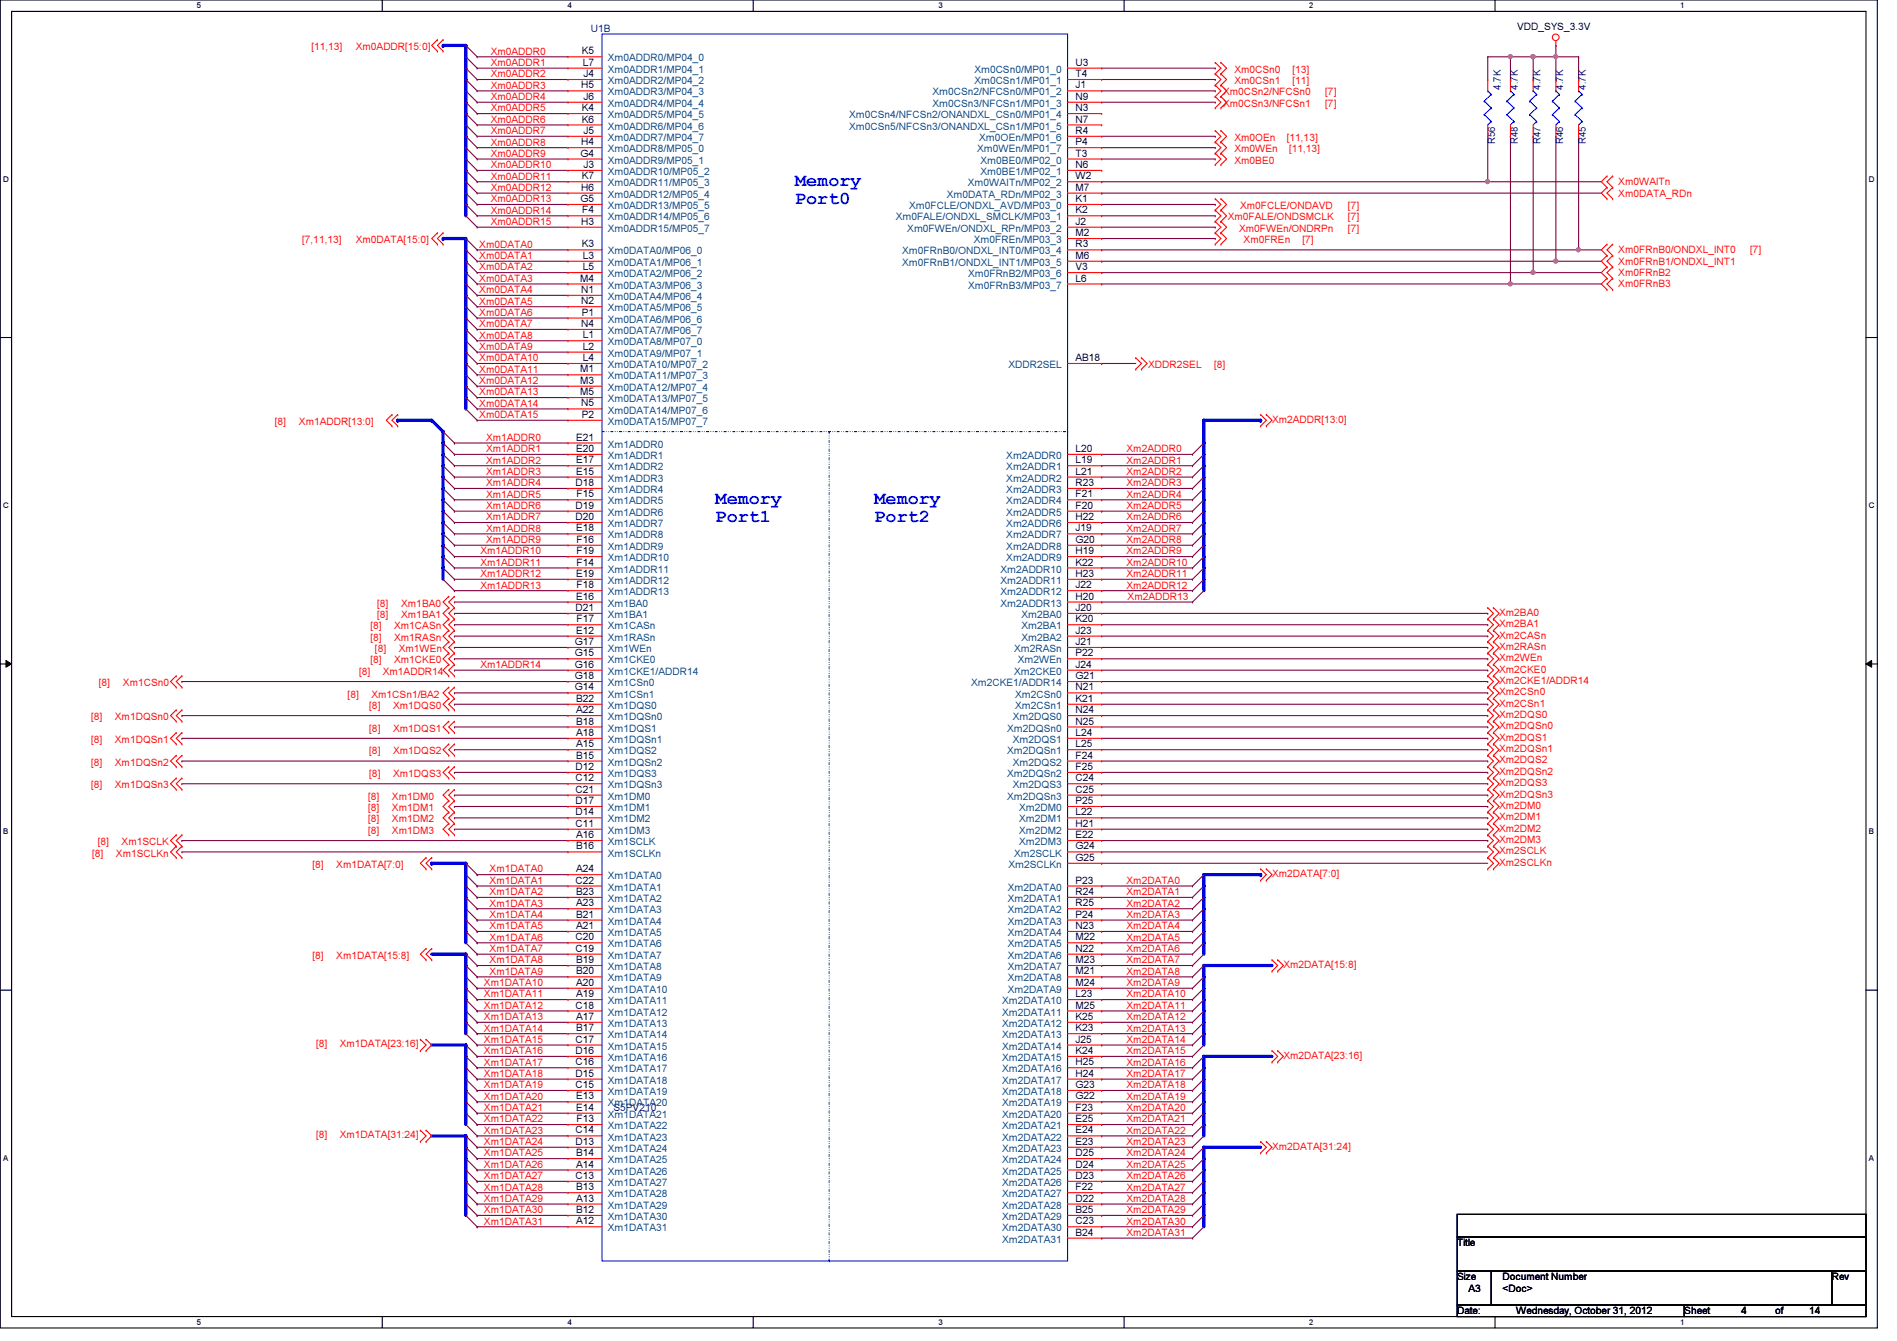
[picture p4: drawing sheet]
<svg xmlns="http://www.w3.org/2000/svg" width="297mm" height="210mm" viewBox="0 0 297 210" stroke-linecap="round" stroke-linejoin="round" font-family="sans-serif">
<defs><g id="words">
<g font-size="2.8" fill="#00f">
<text x="124.5" y="29">Memory</text>
<text x="124.5" y="31.9">Port0</text>
<text x="112.1" y="78.8">Memory</text>
<text x="112.1" y="81.7">Port1</text>
<text x="136.9" y="78.8">Memory</text>
<text x="136.9" y="81.7">Port2</text>
</g>
<g font-size="1.6" fill="#000080">
<text x="92.5" y="5">U1B</text>
<text x="235" y="14.1" transform="rotate(-90 235 14.1)">4.7K</text>
<text x="237.7" y="14.1" transform="rotate(-90 237.7 14.1)">4.7K</text>
<text x="241.2" y="14.1" transform="rotate(-90 241.2 14.1)">4.7K</text>
<text x="244.8" y="14.1" transform="rotate(-90 244.8 14.1)">4.7K</text>
<text x="248.3" y="14.1" transform="rotate(-90 248.3 14.1)">4.7K</text>
<text x="234.1" y="22.6" transform="rotate(-90 234.1 22.6)">R56</text>
<text x="237.7" y="22.6" transform="rotate(-90 237.7 22.6)">R48</text>
<text x="241.2" y="22.6" transform="rotate(-90 241.2 22.6)">R47</text>
<text x="244.8" y="22.6" transform="rotate(-90 244.8 22.6)">R46</text>
<text x="248.3" y="22.6" transform="rotate(-90 248.3 22.6)">R45</text>
<text x="96.1" y="173.9">S5PV210</text>
</g>
<g font-size="1.6">
<text x="237.6" y="4.7">VDD_SYS_3.3V</text>
<text x="91.1" y="8.5">K5</text>
<text x="91.3" y="10.3">L7</text>
<text x="168.4" y="10.3">U3</text>
<text x="91" y="13.8">H5</text>
<text x="91.1" y="17.4">K4</text>
<text x="91.4" y="12.1">J4</text>
<text x="91.4" y="15.6">J6</text>
<text x="168.4" y="12.1">T4</text>
<text x="168.4" y="13.8">J1</text>
<text x="168.4" y="15.6">N9</text>
<text x="168.4" y="17.4">N3</text>
<text x="91" y="22.7">H4</text>
<text x="91.1" y="19.2">K6</text>
<text x="91.4" y="21">J5</text>
<text x="168.4" y="19.2">N7</text>
<text x="168.4" y="21">R4</text>
<text x="168.4" y="22.7">P4</text>
<text x="90.9" y="24.5">G4</text>
<text x="91" y="29.8">H6</text>
<text x="91.1" y="28.1">K7</text>
<text x="91.4" y="26.3">J3</text>
<text x="168.4" y="24.5">T3</text>
<text x="168.4" y="26.3">N6</text>
<text x="168.4" y="28.1">W2</text>
<text x="168.4" y="29.8">M7</text>
<text x="90.9" y="31.6">G5</text>
<text x="91" y="35.2">H3</text>
<text x="91.2" y="33.4">F4</text>
<text x="168.4" y="31.6">K1</text>
<text x="168.4" y="33.4">K2</text>
<text x="168.4" y="35.2">J2</text>
<text x="91.1" y="38.7">K3</text>
<text x="91.3" y="40.5">L3</text>
<text x="168.4" y="37">M2</text>
<text x="168.4" y="38.7">R3</text>
<text x="168.4" y="40.5">M6</text>
<text x="90.8" y="44.1">M4</text>
<text x="91" y="45.8">N1</text>
<text x="91" y="47.6">N2</text>
<text x="91.3" y="42.3">L5</text>
<text x="168.4" y="42.3">V3</text>
<text x="168.4" y="44.1">L6</text>
<text x="91" y="51.2">N4</text>
<text x="91.1" y="49.4">P1</text>
<text x="91.3" y="53">L1</text>
<text x="90.8" y="58.3">M1</text>
<text x="91.3" y="54.7">L2</text>
<text x="91.3" y="56.5">L4</text>
<text x="168.4" y="56.5">AB18</text>
<text x="90.8" y="60.1">M3</text>
<text x="90.8" y="61.8">M5</text>
<text x="91" y="63.6">N5</text>
<text x="91.1" y="65.4">P2</text>
<text x="90.2" y="69">E21</text>
<text x="90.2" y="70.7">E20</text>
<text x="168.4" y="70.7">L20</text>
<text x="90.1" y="76.1">D18</text>
<text x="90.2" y="74.3">E15</text>
<text x="90.2" y="72.5">E17</text>
<text x="90.3" y="77.9">F15</text>
<text x="168.4" y="72.5">L19</text>
<text x="168.4" y="74.3">L21</text>
<text x="168.4" y="76.1">R23</text>
<text x="168.4" y="77.9">F21</text>
<text x="90.1" y="79.6">D19</text>
<text x="90.1" y="81.4">D20</text>
<text x="90.2" y="83.2">E18</text>
<text x="168.4" y="79.6">F20</text>
<text x="168.4" y="81.4">H22</text>
<text x="168.4" y="83.2">J19</text>
<text x="90.3" y="85">F16</text>
<text x="90.3" y="86.7">F19</text>
<text x="90.3" y="88.5">F14</text>
<text x="168.4" y="85">G20</text>
<text x="168.4" y="86.7">H19</text>
<text x="168.4" y="88.5">K22</text>
<text x="90.1" y="95.6">D21</text>
<text x="90.2" y="90.3">E19</text>
<text x="90.2" y="93.9">E16</text>
<text x="90.3" y="92.1">F18</text>
<text x="168.4" y="90.3">H23</text>
<text x="168.4" y="92.1">J22</text>
<text x="168.4" y="93.9">H20</text>
<text x="168.4" y="95.6">J20</text>
<text x="90" y="101">G17</text>
<text x="90.2" y="99.2">E12</text>
<text x="90.3" y="97.4">F17</text>
<text x="168.4" y="97.4">K20</text>
<text x="168.4" y="99.2">J23</text>
<text x="168.4" y="101">J21</text>
<text x="90" y="106.3">G18</text>
<text x="90" y="102.7">G15</text>
<text x="90" y="104.5">G16</text>
<text x="168.4" y="102.7">P22</text>
<text x="168.4" y="104.5">J24</text>
<text x="168.4" y="106.3">G21</text>
<text x="90" y="108.1">G14</text>
<text x="90.2" y="109.9">B22</text>
<text x="90.2" y="111.6">A22</text>
<text x="90.2" y="113.4">B18</text>
<text x="168.4" y="108.1">N21</text>
<text x="168.4" y="109.9">K21</text>
<text x="168.4" y="111.6">N24</text>
<text x="168.4" y="113.4">N25</text>
<text x="90.2" y="115.2">A18</text>
<text x="90.2" y="117">A15</text>
<text x="90.2" y="118.7">B15</text>
<text x="168.4" y="115.2">L24</text>
<text x="168.4" y="117">L25</text>
<text x="168.4" y="118.7">F24</text>
<text x="90.1" y="125.9">D17</text>
<text x="90.1" y="120.5">D12</text>
<text x="90.1" y="122.3">C12</text>
<text x="90.1" y="124.1">C21</text>
<text x="168.4" y="120.5">F25</text>
<text x="168.4" y="122.3">C24</text>
<text x="168.4" y="124.1">C25</text>
<text x="168.4" y="125.9">P25</text>
<text x="90.1" y="129.4">C11</text>
<text x="90.1" y="127.6">D14</text>
<text x="90.2" y="131.2">A16</text>
<text x="168.4" y="127.6">L22</text>
<text x="168.4" y="129.4">H21</text>
<text x="168.4" y="131.2">E22</text>
<text x="90.2" y="136.5">A24</text>
<text x="90.2" y="133">B16</text>
<text x="168.4" y="133">G24</text>
<text x="168.4" y="134.7">G25</text>
<text x="90.1" y="138.3">C22</text>
<text x="90.2" y="140.1">B23</text>
<text x="90.2" y="141.9">A23</text>
<text x="90.2" y="143.6">B21</text>
<text x="168.4" y="138.3">P23</text>
<text x="168.4" y="140.1">R24</text>
<text x="168.4" y="141.9">R25</text>
<text x="168.4" y="143.6">P24</text>
<text x="90.1" y="147.2">C20</text>
<text x="90.1" y="149">C19</text>
<text x="90.2" y="145.4">A21</text>
<text x="168.4" y="145.4">N23</text>
<text x="168.4" y="147.2">M22</text>
<text x="168.4" y="149">N22</text>
<text x="90.2" y="150.7">B19</text>
<text x="90.2" y="152.5">B20</text>
<text x="90.2" y="154.3">A20</text>
<text x="168.4" y="150.7">M23</text>
<text x="168.4" y="152.5">M21</text>
<text x="168.4" y="154.3">M24</text>
<text x="90.1" y="157.9">C18</text>
<text x="90.2" y="156.1">A19</text>
<text x="90.2" y="159.6">A17</text>
<text x="90.2" y="161.4">B17</text>
<text x="168.4" y="156.1">L23</text>
<text x="168.4" y="157.9">M25</text>
<text x="168.4" y="159.6">K25</text>
<text x="168.4" y="161.4">K23</text>
<text x="90.1" y="163.2">C17</text>
<text x="90.1" y="165">D16</text>
<text x="90.1" y="166.8">C16</text>
<text x="168.4" y="163.2">J25</text>
<text x="168.4" y="165">K24</text>
<text x="168.4" y="166.8">H25</text>
<text x="90.1" y="168.5">D15</text>
<text x="90.1" y="170.3">C15</text>
<text x="90.2" y="172.1">E13</text>
<text x="90.2" y="173.9">E14</text>
<text x="168.4" y="168.5">H24</text>
<text x="168.4" y="170.3">G23</text>
<text x="168.4" y="172.1">G22</text>
<text x="168.4" y="173.9">F23</text>
<text x="90.1" y="177.4">C14</text>
<text x="90.1" y="179.2">D13</text>
<text x="90.3" y="175.6">F13</text>
<text x="168.4" y="175.6">E25</text>
<text x="168.4" y="177.4">E24</text>
<text x="168.4" y="179.2">E23</text>
<text x="90.1" y="184.5">C13</text>
<text x="90.2" y="181">B14</text>
<text x="90.2" y="182.8">A14</text>
<text x="168.4" y="181">D25</text>
<text x="168.4" y="182.8">D24</text>
<text x="168.4" y="184.5">D23</text>
<text x="90.2" y="186.3">B13</text>
<text x="90.2" y="188.1">A13</text>
<text x="90.2" y="189.9">B12</text>
<text x="90.2" y="191.6">A12</text>
<text x="168.4" y="186.3">F22</text>
<text x="168.4" y="188.1">D22</text>
<text x="168.4" y="189.9">B25</text>
<text x="168.4" y="191.6">C23</text>
<text x="168.4" y="193.4">B24</text>
<text x="228.2" y="195.1">Title</text>
<text x="228.2" y="200.4">Size</text>
<text x="230" y="202.2">A3</text>
<text x="235.3" y="202.2">&lt;Doc&gt;</text>
<text x="235.3" y="200.4">Document Number</text>
<text x="286.8" y="200.4">Rev</text>
<text x="228.2" y="205.7">Date:</text>
<text x="237.4" y="205.7">Wednesday, October 31, 2012</text>
<text x="263.7" y="205.7">Sheet</text>
<text x="272.6" y="205.7">4</text>
<text x="278" y="205.7">of</text>
<text x="283.3" y="205.7">14</text>
</g>
<g font-size="1.6" fill="#f00">
<text x="48.8" y="7.8">[11,13]</text>
<text x="55.7" y="7.8">Xm0ADDR[15:0]</text>
<text x="76.8" y="8.6">Xm0ADDR0</text>
<text x="76.8" y="10.3">Xm0ADDR1</text>
<text x="193.3" y="11.4">Xm0CSn0</text>
<text x="202.4" y="11.4">[13]</text>
<text x="76.8" y="17.4">Xm0ADDR5</text>
<text x="76.8" y="13.9">Xm0ADDR3</text>
<text x="76.8" y="15.7">Xm0ADDR4</text>
<text x="76.8" y="12.1">Xm0ADDR2</text>
<text x="191.5" y="14.9">Xm0CSn2/NFCSn0</text>
<text x="191.5" y="16.7">Xm0CSn3/NFCSn1</text>
<text x="193.3" y="13.2">Xm0CSn1</text>
<text x="202.4" y="13.2">[11]</text>
<text x="207.5" y="14.9">[7]</text>
<text x="207.5" y="16.7">[7]</text>
<text x="76.8" y="22.8">Xm0ADDR8</text>
<text x="76.8" y="19.2">Xm0ADDR6</text>
<text x="76.8" y="21">Xm0ADDR7</text>
<text x="193.3" y="22.1">Xm0OEn</text>
<text x="193.3" y="23.8">Xm0WEn</text>
<text x="201.5" y="22.1">[11,13]</text>
<text x="201.8" y="23.8">[11,13]</text>
<text x="76.8" y="28.1">Xm0ADDR11</text>
<text x="76.8" y="24.6">Xm0ADDR9</text>
<text x="76.8" y="26.3">Xm0ADDR10</text>
<text x="76.8" y="29.9">Xm0ADDR12</text>
<text x="193.3" y="25.6">Xm0BE0</text>
<text x="253.4" y="29">Xm0WAITn</text>
<text x="76.8" y="35.2">Xm0ADDR15</text>
<text x="76.8" y="33.4">Xm0ADDR14</text>
<text x="76.8" y="31.7">Xm0ADDR13</text>
<text x="192.2" y="34.5">Xm0FALE/ONDSMCLK</text>
<text x="194.2" y="32.7">Xm0FCLE/ONDAVD</text>
<text x="211.1" y="32.7">[7]</text>
<text x="211.1" y="34.5">[7]</text>
<text x="253.4" y="30.8">Xm0DATA_RDn</text>
<text x="47.3" y="38.1">[7,11,13]</text>
<text x="55.7" y="38.1">Xm0DATA[15:0]</text>
<text x="75.1" y="38.8">Xm0DATA0</text>
<text x="75.1" y="40.6">Xm0DATA1</text>
<text x="194" y="36.3">Xm0FWEn/ONDRPn</text>
<text x="194.7" y="38.1">Xm0FREn</text>
<text x="204" y="38.1">[7]</text>
<text x="211.1" y="36.3">[7]</text>
<text x="253.4" y="41.4">Xm0FRnB1/ONDXL_INT1</text>
<text x="253.4" y="39.7">Xm0FRnB0/ONDXL_INT0</text>
<text x="274" y="39.7">[7]</text>
<text x="75.1" y="42.3">Xm0DATA2</text>
<text x="75.1" y="44.1">Xm0DATA3</text>
<text x="75.1" y="45.9">Xm0DATA4</text>
<text x="75.1" y="47.7">Xm0DATA5</text>
<text x="253.4" y="43.2">Xm0FRnB2</text>
<text x="253.4" y="45">Xm0FRnB3</text>
<text x="75.1" y="53">Xm0DATA8</text>
<text x="75.1" y="49.4">Xm0DATA6</text>
<text x="75.1" y="51.2">Xm0DATA7</text>
<text x="75.1" y="54.8">Xm0DATA9</text>
<text x="75.1" y="56.6">Xm0DATA10</text>
<text x="75.1" y="58.3">Xm0DATA11</text>
<text x="179.8" y="57.6">XDDR2SEL</text>
<text x="190.1" y="57.6">[8]</text>
<text x="75.1" y="60.1">Xm0DATA12</text>
<text x="75.1" y="61.9">Xm0DATA13</text>
<text x="75.1" y="63.7">Xm0DATA14</text>
<text x="75.1" y="65.4">Xm0DATA15</text>
<text x="43" y="66.5">[8]</text>
<text x="46.8" y="66.5">Xm1ADDR[13:0]</text>
<text x="76.1" y="69">Xm1ADDR0</text>
<text x="76.1" y="70.8">Xm1ADDR1</text>
<text x="176.4" y="70.8">Xm2ADDR0</text>
<text x="199.2" y="66.2">Xm2ADDR[13:0]</text>
<text x="76.1" y="72.6">Xm1ADDR2</text>
<text x="76.1" y="74.3">Xm1ADDR3</text>
<text x="76.1" y="76.1">Xm1ADDR4</text>
<text x="76.1" y="77.9">Xm1ADDR5</text>
<text x="176.4" y="72.6">Xm2ADDR1</text>
<text x="176.4" y="74.3">Xm2ADDR2</text>
<text x="176.4" y="76.1">Xm2ADDR3</text>
<text x="176.4" y="77.9">Xm2ADDR4</text>
<text x="76.1" y="79.7">Xm1ADDR6</text>
<text x="76.1" y="81.4">Xm1ADDR7</text>
<text x="76.1" y="83.2">Xm1ADDR8</text>
<text x="176.4" y="79.7">Xm2ADDR5</text>
<text x="176.4" y="81.4">Xm2ADDR6</text>
<text x="176.4" y="83.2">Xm2ADDR7</text>
<text x="75.2" y="86.8">Xm1ADDR10</text>
<text x="75.2" y="88.6">Xm1ADDR11</text>
<text x="76.1" y="85">Xm1ADDR9</text>
<text x="176.4" y="85">Xm2ADDR8</text>
<text x="176.4" y="86.8">Xm2ADDR9</text>
<text x="176.4" y="88.6">Xm2ADDR10</text>
<text x="59.1" y="95">[8]</text>
<text x="62.8" y="95">Xm1BA0</text>
<text x="75.2" y="92.1">Xm1ADDR13</text>
<text x="75.2" y="90.3">Xm1ADDR12</text>
<text x="176.4" y="90.3">Xm2ADDR11</text>
<text x="176.4" y="92.1">Xm2ADDR12</text>
<text x="176.6" y="93.9">Xm2ADDR13</text>
<text x="58" y="100.3">[8]</text>
<text x="58" y="98.5">[8]</text>
<text x="59.1" y="96.7">[8]</text>
<text x="61.7" y="100.3">Xm1RASn</text>
<text x="61.7" y="98.5">Xm1CASn</text>
<text x="62.8" y="96.7">Xm1BA1</text>
<text x="234.7" y="98.2">Xm2BA1</text>
<text x="234.7" y="99.9">Xm2CASn</text>
<text x="234.7" y="101.7">Xm2RASn</text>
<text x="234.7" y="96.4">Xm2BA0</text>
<text x="15.5" y="107.4">[8]</text>
<text x="19.3" y="107.4">Xm1CSn0</text>
<text x="56.2" y="105.6">[8]</text>
<text x="58" y="103.8">[8]</text>
<text x="58.7" y="102.1">[8]</text>
<text x="59.9" y="105.6">Xm1ADDR14</text>
<text x="61.7" y="103.8">Xm1CKE0</text>
<text x="62.4" y="102.1">Xm1WEn</text>
<text x="75.2" y="104.6">Xm1ADDR14</text>
<text x="234.7" y="105.3">Xm2CKE0</text>
<text x="234.7" y="107.1">Xm2CKE1/ADDR14</text>
<text x="234.7" y="103.5">Xm2WEn</text>
<text x="14.3" y="112.7">[8]</text>
<text x="18" y="112.7">Xm1DQSn0</text>
<text x="54.4" y="109.2">[8]</text>
<text x="57.8" y="111">[8]</text>
<text x="58.2" y="109.2">Xm1CSn1/BA2</text>
<text x="61.5" y="111">Xm1DQS0</text>
<text x="234.7" y="108.8">Xm2CSn0</text>
<text x="234.7" y="112.4">Xm2DQS0</text>
<text x="234.7" y="110.6">Xm2CSn1</text>
<text x="14.3" y="119.8">[8]</text>
<text x="14.3" y="116.3">[8]</text>
<text x="18" y="119.8">Xm1DQSn2</text>
<text x="18" y="116.3">Xm1DQSn1</text>
<text x="57.8" y="114.5">[8]</text>
<text x="57.8" y="118.1">[8]</text>
<text x="61.5" y="114.5">Xm1DQS1</text>
<text x="61.5" y="118.1">Xm1DQS2</text>
<text x="234.7" y="114.2">Xm2DQSn0</text>
<text x="234.7" y="116">Xm2DQS1</text>
<text x="234.7" y="119.5">Xm2DQS2</text>
<text x="234.7" y="117.7">Xm2DQSn1</text>
<text x="14.3" y="123.4">[8]</text>
<text x="18" y="123.4">Xm1DQSn3</text>
<text x="57.7" y="125.2">[8]</text>
<text x="57.8" y="121.6">[8]</text>
<text x="61.4" y="125.2">Xm1DM0</text>
<text x="61.5" y="121.6">Xm1DQS3</text>
<text x="234.7" y="121.3">Xm2DQSn2</text>
<text x="234.7" y="123.1">Xm2DQS3</text>
<text x="234.7" y="124.8">Xm2DQSn3</text>
<text x="57.7" y="127">[8]</text>
<text x="57.7" y="128.7">[8]</text>
<text x="57.7" y="130.5">[8]</text>
<text x="61.4" y="127">Xm1DM1</text>
<text x="61.4" y="128.7">Xm1DM2</text>
<text x="61.4" y="130.5">Xm1DM3</text>
<text x="234.7" y="126.6">Xm2DM0</text>
<text x="234.7" y="128.4">Xm2DM1</text>
<text x="234.7" y="130.2">Xm2DM2</text>
<text x="234.7" y="132">Xm2DM3</text>
<text x="14.4" y="134.1">[8]</text>
<text x="15.3" y="132.3">[8]</text>
<text x="18.2" y="134.1">Xm1SCLKn</text>
<text x="19" y="132.3">Xm1SCLK</text>
<text x="48.9" y="135.8">[8]</text>
<text x="52.7" y="135.8">Xm1DATA[7:0]</text>
<text x="76.7" y="136.6">Xm1DATA0</text>
<text x="199.2" y="137.3">Xm2DATA[7:0]</text>
<text x="234.7" y="133.7">Xm2SCLK</text>
<text x="234.7" y="135.5">Xm2SCLKn</text>
<text x="76.7" y="138.3">Xm1DATA1</text>
<text x="76.7" y="140.1">Xm1DATA2</text>
<text x="76.7" y="141.9">Xm1DATA3</text>
<text x="76.7" y="143.7">Xm1DATA4</text>
<text x="176.4" y="138.3">Xm2DATA0</text>
<text x="176.4" y="140.1">Xm2DATA1</text>
<text x="176.4" y="141.9">Xm2DATA2</text>
<text x="176.4" y="143.7">Xm2DATA3</text>
<text x="76.7" y="145.5">Xm1DATA5</text>
<text x="76.7" y="147.2">Xm1DATA6</text>
<text x="76.7" y="149">Xm1DATA7</text>
<text x="176.4" y="145.5">Xm2DATA4</text>
<text x="176.4" y="147.2">Xm2DATA5</text>
<text x="176.4" y="149">Xm2DATA6</text>
<text x="48.9" y="150.1">[8]</text>
<text x="52.7" y="150.1">Xm1DATA[15:8]</text>
<text x="75.8" y="154.3">Xm1DATA10</text>
<text x="76.7" y="150.8">Xm1DATA8</text>
<text x="76.7" y="152.6">Xm1DATA9</text>
<text x="176.4" y="152.6">Xm2DATA8</text>
<text x="176.4" y="154.3">Xm2DATA9</text>
<text x="176.4" y="150.8">Xm2DATA7</text>
<text x="201" y="151.5">Xm2DATA[15:8]</text>
<text x="75.8" y="156.1">Xm1DATA11</text>
<text x="75.8" y="157.9">Xm1DATA12</text>
<text x="75.8" y="159.7">Xm1DATA13</text>
<text x="75.8" y="161.5">Xm1DATA14</text>
<text x="176.4" y="156.1">Xm2DATA10</text>
<text x="176.4" y="157.9">Xm2DATA11</text>
<text x="176.4" y="159.7">Xm2DATA12</text>
<text x="176.4" y="161.5">Xm2DATA13</text>
<text x="49.5" y="164">[8]</text>
<text x="53.2" y="164">Xm1DATA[23:16]</text>
<text x="75.8" y="163.2">Xm1DATA15</text>
<text x="75.8" y="165">Xm1DATA16</text>
<text x="75.8" y="166.8">Xm1DATA17</text>
<text x="176.4" y="163.2">Xm2DATA14</text>
<text x="176.4" y="165">Xm2DATA15</text>
<text x="176.4" y="166.8">Xm2DATA16</text>
<text x="201" y="165.7">Xm2DATA[23:16]</text>
<text x="75.8" y="170.3">Xm1DATA19</text>
<text x="75.8" y="172.1">Xm1DATA20</text>
<text x="75.8" y="173.9">Xm1DATA21</text>
<text x="75.8" y="168.6">Xm1DATA18</text>
<text x="176.4" y="168.6">Xm2DATA17</text>
<text x="176.4" y="170.3">Xm2DATA18</text>
<text x="176.4" y="172.1">Xm2DATA19</text>
<text x="176.4" y="173.9">Xm2DATA20</text>
<text x="49.5" y="178.2">[8]</text>
<text x="53.2" y="178.2">Xm1DATA[31:24]</text>
<text x="75.8" y="175.7">Xm1DATA22</text>
<text x="75.8" y="177.5">Xm1DATA23</text>
<text x="75.8" y="179.2">Xm1DATA24</text>
<text x="176.4" y="175.7">Xm2DATA21</text>
<text x="176.4" y="177.5">Xm2DATA22</text>
<text x="176.4" y="179.2">Xm2DATA23</text>
<text x="199.2" y="180">Xm2DATA[31:24]</text>
<text x="75.8" y="181">Xm1DATA25</text>
<text x="75.8" y="182.8">Xm1DATA26</text>
<text x="75.8" y="184.6">Xm1DATA27</text>
<text x="176.4" y="181">Xm2DATA24</text>
<text x="176.4" y="182.8">Xm2DATA25</text>
<text x="176.4" y="184.6">Xm2DATA26</text>
<text x="75.8" y="186.4">Xm1DATA28</text>
<text x="75.8" y="188.1">Xm1DATA29</text>
<text x="75.8" y="189.9">Xm1DATA30</text>
<text x="75.8" y="191.7">Xm1DATA31</text>
<text x="176.4" y="188.1">Xm2DATA28</text>
<text x="176.4" y="189.9">Xm2DATA29</text>
<text x="176.4" y="191.7">Xm2DATA30</text>
<text x="176.4" y="186.4">Xm2DATA27</text>
<text x="176.4" y="193.5">Xm2DATA31</text>
</g>
<g font-size="1.6" fill="#004080">
<text x="95.2" y="9.6">Xm0ADDR0/MP04_0</text>
<text x="95.2" y="11.4">Xm0ADDR1/MP04_1</text>
<text x="152.6" y="11.4">Xm0CSn0/MP01_0</text>
<text x="95.2" y="13.2">Xm0ADDR2/MP04_2</text>
<text x="95.2" y="14.9">Xm0ADDR3/MP04_3</text>
<text x="95.2" y="16.7">Xm0ADDR4/MP04_4</text>
<text x="146" y="14.9">Xm0CSn2/NFCSn0/MP01_2</text>
<text x="146" y="16.7">Xm0CSn3/NFCSn1/MP01_3</text>
<text x="152.6" y="13.2">Xm0CSn1/MP01_1</text>
<text x="95.2" y="18.5">Xm0ADDR5/MP04_5</text>
<text x="95.2" y="20.3">Xm0ADDR6/MP04_6</text>
<text x="95.2" y="22.1">Xm0ADDR7/MP04_7</text>
<text x="95.2" y="23.8">Xm0ADDR8/MP05_0</text>
<text x="133" y="18.5">Xm0CSn4/NFCSn2/ONANDXL_CSn0/MP01_4</text>
<text x="133" y="20.3">Xm0CSn5/NFCSn3/ONANDXL_CSn1/MP01_5</text>
<text x="153" y="23.8">Xm0WEn/MP01_7</text>
<text x="153.3" y="22.1">Xm0OEn/MP01_6</text>
<text x="95.2" y="25.6">Xm0ADDR9/MP05_1</text>
<text x="95.2" y="27.4">Xm0ADDR10/MP05_2</text>
<text x="95.2" y="29.2">Xm0ADDR11/MP05_3</text>
<text x="151.6" y="29.2">Xm0WAITn/MP02_2</text>
<text x="153.5" y="25.6">Xm0BE0/MP02_0</text>
<text x="153.5" y="27.4">Xm0BE1/MP02_1</text>
<text x="95.2" y="30.9">Xm0ADDR12/MP05_4</text>
<text x="95.2" y="32.7">Xm0ADDR13/MP05_5</text>
<text x="95.2" y="34.5">Xm0ADDR14/MP05_6</text>
<text x="140.2" y="34.5">Xm0FALE/ONDXL_SMCLK/MP03_1</text>
<text x="142.4" y="32.7">Xm0FCLE/ONDXL_AVD/MP03_0</text>
<text x="148.2" y="30.9">Xm0DATA_RDn/MP02_3</text>
<text x="95.2" y="36.3">Xm0ADDR15/MP05_7</text>
<text x="95.2" y="39.8">Xm0DATA0/MP06_0</text>
<text x="95.2" y="41.6">Xm0DATA1/MP06_1</text>
<text x="141.3" y="39.8">Xm0FRnB0/ONDXL_INT0/MP03_4</text>
<text x="141.3" y="41.6">Xm0FRnB1/ONDXL_INT1/MP03_5</text>
<text x="142.1" y="36.3">Xm0FWEn/ONDXL_RPn/MP03_2</text>
<text x="152.5" y="38.1">Xm0FREn/MP03_3</text>
<text x="95.2" y="43.4">Xm0DATA2/MP06_2</text>
<text x="95.2" y="45.2">Xm0DATA3/MP06_3</text>
<text x="95.2" y="46.9">Xm0DATA4/MP06_4</text>
<text x="151.6" y="43.4">Xm0FRnB2/MP03_6</text>
<text x="151.6" y="45.2">Xm0FRnB3/MP03_7</text>
<text x="95.2" y="48.7">Xm0DATA5/MP06_5</text>
<text x="95.2" y="50.5">Xm0DATA6/MP06_6</text>
<text x="95.2" y="52.3">Xm0DATA7/MP06_7</text>
<text x="95.2" y="54.1">Xm0DATA8/MP07_0</text>
<text x="95.2" y="55.8">Xm0DATA9/MP07_1</text>
<text x="95.2" y="57.6">Xm0DATA10/MP07_2</text>
<text x="95.2" y="59.4">Xm0DATA11/MP07_3</text>
<text x="157.9" y="57.6">XDDR2SEL</text>
<text x="95.2" y="61.2">Xm0DATA12/MP07_4</text>
<text x="95.2" y="62.9">Xm0DATA13/MP07_5</text>
<text x="95.2" y="64.7">Xm0DATA14/MP07_6</text>
<text x="95.2" y="66.5">Xm0DATA15/MP07_7</text>
<text x="95.2" y="70.1">Xm1ADDR0</text>
<text x="95.2" y="71.8">Xm1ADDR1</text>
<text x="157.6" y="71.8">Xm2ADDR0</text>
<text x="95.2" y="75.4">Xm1ADDR3</text>
<text x="95.2" y="77.2">Xm1ADDR4</text>
<text x="95.2" y="73.6">Xm1ADDR2</text>
<text x="157.6" y="73.6">Xm2ADDR1</text>
<text x="157.6" y="75.4">Xm2ADDR2</text>
<text x="157.6" y="77.2">Xm2ADDR3</text>
<text x="95.2" y="79">Xm1ADDR5</text>
<text x="95.2" y="80.7">Xm1ADDR6</text>
<text x="95.2" y="82.5">Xm1ADDR7</text>
<text x="157.6" y="79">Xm2ADDR4</text>
<text x="157.6" y="80.7">Xm2ADDR5</text>
<text x="157.6" y="82.5">Xm2ADDR6</text>
<text x="95.2" y="84.3">Xm1ADDR8</text>
<text x="95.2" y="86.1">Xm1ADDR9</text>
<text x="95.2" y="87.8">Xm1ADDR10</text>
<text x="95.2" y="89.6">Xm1ADDR11</text>
<text x="156.7" y="89.6">Xm2ADDR10</text>
<text x="157.6" y="84.3">Xm2ADDR7</text>
<text x="157.6" y="86.1">Xm2ADDR8</text>
<text x="157.6" y="87.8">Xm2ADDR9</text>
<text x="95.2" y="91.4">Xm1ADDR12</text>
<text x="95.2" y="93.2">Xm1ADDR13</text>
<text x="95.2" y="95">Xm1BA0</text>
<text x="156.7" y="91.4">Xm2ADDR11</text>
<text x="156.7" y="93.2">Xm2ADDR12</text>
<text x="156.7" y="95">Xm2ADDR13</text>
<text x="95.2" y="96.7">Xm1BA1</text>
<text x="95.2" y="100.3">Xm1RASn</text>
<text x="95.2" y="98.5">Xm1CASn</text>
<text x="159.9" y="96.7">Xm2BA0</text>
<text x="159.9" y="98.5">Xm2BA1</text>
<text x="159.9" y="100.3">Xm2BA2</text>
<text x="95.2" y="107.4">Xm1CSn0</text>
<text x="95.2" y="103.8">Xm1CKE0</text>
<text x="95.2" y="105.6">Xm1CKE1/ADDR14</text>
<text x="95.2" y="102.1">Xm1WEn</text>
<text x="152.1" y="107.4">Xm2CKE1/ADDR14</text>
<text x="158.8" y="102.1">Xm2RASn</text>
<text x="158.8" y="105.6">Xm2CKE0</text>
<text x="159.4" y="103.8">Xm2WEn</text>
<text x="95.2" y="109.2">Xm1CSn1</text>
<text x="95.2" y="111">Xm1DQS0</text>
<text x="95.2" y="112.7">Xm1DQSn0</text>
<text x="158.6" y="112.7">Xm2DQS0</text>
<text x="159" y="109.2">Xm2CSn0</text>
<text x="159" y="111">Xm2CSn1</text>
<text x="95.2" y="114.5">Xm1DQS1</text>
<text x="95.2" y="116.3">Xm1DQSn1</text>
<text x="95.2" y="118.1">Xm1DQS2</text>
<text x="95.2" y="119.8">Xm1DQSn2</text>
<text x="157.7" y="114.5">Xm2DQSn0</text>
<text x="157.7" y="118.1">Xm2DQSn1</text>
<text x="158.6" y="116.3">Xm2DQS1</text>
<text x="158.6" y="119.8">Xm2DQS2</text>
<text x="95.2" y="121.6">Xm1DQS3</text>
<text x="95.2" y="123.4">Xm1DQSn3</text>
<text x="95.2" y="125.2">Xm1DM0</text>
<text x="157.7" y="121.6">Xm2DQSn2</text>
<text x="157.7" y="125.2">Xm2DQSn3</text>
<text x="158.6" y="123.4">Xm2DQS3</text>
<text x="95.2" y="130.5">Xm1DM3</text>
<text x="95.2" y="128.7">Xm1DM2</text>
<text x="95.2" y="127">Xm1DM1</text>
<text x="159.6" y="127">Xm2DM0</text>
<text x="159.6" y="128.7">Xm2DM1</text>
<text x="159.6" y="130.5">Xm2DM2</text>
<text x="95.2" y="137.6">Xm1DATA0</text>
<text x="95.2" y="132.3">Xm1SCLK</text>
<text x="95.2" y="134.1">Xm1SCLKn</text>
<text x="157.9" y="135.8">Xm2SCLKn</text>
<text x="158.8" y="134.1">Xm2SCLK</text>
<text x="159.6" y="132.3">Xm2DM3</text>
<text x="95.2" y="139.4">Xm1DATA1</text>
<text x="95.2" y="141.2">Xm1DATA2</text>
<text x="95.2" y="143">Xm1DATA3</text>
<text x="157.8" y="139.4">Xm2DATA0</text>
<text x="157.8" y="141.2">Xm2DATA1</text>
<text x="157.8" y="143">Xm2DATA2</text>
<text x="95.2" y="144.7">Xm1DATA4</text>
<text x="95.2" y="146.5">Xm1DATA5</text>
<text x="95.2" y="148.3">Xm1DATA6</text>
<text x="157.8" y="144.7">Xm2DATA3</text>
<text x="157.8" y="146.5">Xm2DATA4</text>
<text x="157.8" y="148.3">Xm2DATA5</text>
<text x="95.2" y="150.1">Xm1DATA7</text>
<text x="95.2" y="151.8">Xm1DATA8</text>
<text x="95.2" y="153.6">Xm1DATA9</text>
<text x="95.2" y="155.4">Xm1DATA10</text>
<text x="157.8" y="150.1">Xm2DATA6</text>
<text x="157.8" y="151.8">Xm2DATA7</text>
<text x="157.8" y="153.6">Xm2DATA8</text>
<text x="157.8" y="155.4">Xm2DATA9</text>
<text x="95.2" y="157.2">Xm1DATA11</text>
<text x="95.2" y="159">Xm1DATA12</text>
<text x="95.2" y="160.7">Xm1DATA13</text>
<text x="156.9" y="157.2">Xm2DATA10</text>
<text x="156.9" y="159">Xm2DATA11</text>
<text x="156.9" y="160.7">Xm2DATA12</text>
<text x="95.2" y="162.5">Xm1DATA14</text>
<text x="95.2" y="164.3">Xm1DATA15</text>
<text x="95.2" y="166.1">Xm1DATA16</text>
<text x="95.2" y="167.9">Xm1DATA17</text>
<text x="156.9" y="162.5">Xm2DATA13</text>
<text x="156.9" y="164.3">Xm2DATA14</text>
<text x="156.9" y="166.1">Xm2DATA15</text>
<text x="156.9" y="167.9">Xm2DATA16</text>
<text x="95.2" y="169.6">Xm1DATA18</text>
<text x="95.2" y="171.4">Xm1DATA19</text>
<text x="95.2" y="173.2">Xm1DATA20</text>
<text x="156.9" y="169.6">Xm2DATA17</text>
<text x="156.9" y="171.4">Xm2DATA18</text>
<text x="156.9" y="173.2">Xm2DATA19</text>
<text x="95.2" y="175">Xm1DATA21</text>
<text x="95.2" y="176.7">Xm1DATA22</text>
<text x="95.2" y="178.5">Xm1DATA23</text>
<text x="156.9" y="175">Xm2DATA20</text>
<text x="156.9" y="176.7">Xm2DATA21</text>
<text x="156.9" y="178.5">Xm2DATA22</text>
<text x="95.2" y="180.3">Xm1DATA24</text>
<text x="95.2" y="182.1">Xm1DATA25</text>
<text x="95.2" y="183.9">Xm1DATA26</text>
<text x="95.2" y="185.6">Xm1DATA27</text>
<text x="156.9" y="180.3">Xm2DATA23</text>
<text x="156.9" y="182.1">Xm2DATA24</text>
<text x="156.9" y="183.9">Xm2DATA25</text>
<text x="156.9" y="185.6">Xm2DATA26</text>
<text x="95.2" y="187.4">Xm1DATA28</text>
<text x="95.2" y="189.2">Xm1DATA29</text>
<text x="95.2" y="191">Xm1DATA30</text>
<text x="156.9" y="187.4">Xm2DATA27</text>
<text x="156.9" y="189.2">Xm2DATA28</text>
<text x="156.9" y="191">Xm2DATA29</text>
<text x="95.2" y="192.7">Xm1DATA31</text>
<text x="156.9" y="192.7">Xm2DATA30</text>
<text x="156.9" y="194.5">Xm2DATA31</text>
</g>
<g font-size="1.3">
<text x="30.8" y="1.3">5</text>
<text x="88.9" y="1.3">4</text>
<text x="146.9" y="1.3">3</text>
<text x="205" y="1.3">2</text>
<text x="263.1" y="1.3">1</text>
<text x=".5" y="28.4">D</text>
<text x="292.6" y="28.4">D</text>
<text x=".5" y="79.5">C</text>
<text x="292.6" y="79.5">C</text>
<text x=".5" y="130.6">B</text>
<text x="292.6" y="130.6">B</text>
<text x=".5" y="181.7">A</text>
<text x="292.6" y="181.7">A</text>
<text x="30.8" y="207.4">5</text>
<text x="88.9" y="207.4">4</text>
<text x="146.9" y="207.4">3</text>
<text x="205" y="207.4">2</text>
<text x="263.1" y="207.4">1</text>
</g>
</g></defs>
<path d="M0 0h294v207.9h-294zM1.8 1.8h290.4v204.3h-290.4z" fill="none" stroke="#000" stroke-width=".17"/>
<g fill="#fff">
<path d="M30.8 .2h.7v1.4h-.7z"/>
<path d="M30.8 206.2h.7v1.4h-.7z"/>
</g>
<path d="M59.9 0v1.8M59.9 206.1v1.8" fill="none" stroke="#000" stroke-width=".17"/>
<g fill="#fff">
<path d="M88.9 .2h.6v1.4h-.6z"/>
<path d="M88.9 206.2h.6v1.4h-.6z"/>
</g>
<path d="M117.9 0v1.8M117.9 206.1v1.8" fill="none" stroke="#000" stroke-width=".17"/>
<g fill="#fff">
<path d="M146.9 .2h.7v1.4h-.7z"/>
<path d="M146.9 206.2h.7v1.4h-.7z"/>
</g>
<path d="M176 0v1.8M176 206.1v1.8" fill="none" stroke="#000" stroke-width=".17"/>
<g fill="#fff">
<path d="M205 .2h.7v1.4h-.7z"/>
<path d="M205 206.2h.7v1.4h-.7z"/>
</g>
<path d="M234.1 0v1.8M234.1 206.1v1.8" fill="none" stroke="#000" stroke-width=".17"/>
<g fill="#fff">
<path d="M263.1 .2h.7v1.4h-.7z"/>
<path d="M263.1 206.2h.7v1.4h-.7z"/>
<path d="M.5 27.3h.9v1.4h-.9z"/>
<path d="M292.6 27.3h.9v1.4h-.9z"/>
<path d="M.5 78.4h.9v1.4h-.9z"/>
<path d="M292.6 78.4h.9v1.4h-.9z"/>
</g>
<path d="M0 52.8h1.8M292.2 52.8h1.8" fill="none" stroke="#000" stroke-width=".17"/>
<g fill="#fff">
<path d="M.5 129.5h.8v1.4h-.8z"/>
<path d="M292.6 129.5h.9v1.4h-.9z"/>
</g>
<path d="M0 103.9h1.8M292.2 103.9h1.8" fill="none" stroke="#000" stroke-width=".17"/>
<path d="M.9 103.4l.9 .5-.9 .5zM292.2 103.9l.9-.5v1z" fill="#000"/>
<path d="M.9 103.4l.9 .5-.9 .5zM292.2 103.9l.9-.5v1z" fill="none" stroke="#000" stroke-width=".16"/>
<g fill="#fff">
<path d="M.5 180.5h.8v1.4h-.8z"/>
<path d="M292.6 180.5h.9v1.4h-.9z"/>
</g>
<path d="M0 155h1.8M292.2 155h1.8" fill="none" stroke="#000" stroke-width=".17"/>
<path d="M74.7 170.7h.1M74.7 170.7h14.2" fill="none" stroke="#800040" stroke-width=".17"/>
<path d="M188.5 144v1.8" fill="none" stroke="#00f" stroke-width=".51"/>
<circle cx="188.5" cy="144" r=".25" fill="#00f"/>
<path d="M172.5 21.3h17.8M172.5 23.1h17.8M172.5 24.9h17.8M190.3 21.3h.1M190.3 23.1h.1M190.3 24.9h.1M233 28.4h.1M233 28.4h17.7" fill="none" stroke="#800040" stroke-width=".17"/>
<circle cx="232.9" cy="28.4" r=".32" fill="#f0f"/>
<circle cx="232.9" cy="28.4" r=".32" fill="none" stroke="#f0f" stroke-width=".17"/>
<path d="M28.5 106.7h.1M28.5 106.7h60.4M74.7 172.5h.1M74.7 174.2h.1M74.7 172.5h14.2M74.7 174.2h14.2" fill="none" stroke="#800040" stroke-width=".17"/>
<path d="M188.5 65.8v3.5" fill="none" stroke="#00f" stroke-width=".51"/>
<circle cx="188.5" cy="65.8" r=".25" fill="#00f"/>
<path d="M188.5 140.5v1.7" fill="none" stroke="#00f" stroke-width=".51"/>
<circle cx="188.5" cy="140.5" r=".25" fill="#00f"/>
<path d="M28.5 119.1h.1M28.5 119.1h60.4M71.2 124.5h.1M71.2 124.5h17.7M74.7 176h.1M74.7 177.8h.1M74.7 179.6h.1M74.7 176h14.2M74.7 177.8h14.2M74.7 179.6h14.2" fill="none" stroke="#800040" stroke-width=".17"/>
<path d="M188.5 136.9v1.8" fill="none" stroke="#00f" stroke-width=".51"/>
<circle cx="188.5" cy="136.9" r=".25" fill="#00f"/>
<path d="M188.5 69.3v1.8" fill="none" stroke="#00f" stroke-width=".51"/>
<circle cx="188.5" cy="69.3" r=".25" fill="#00f"/>
<g fill="none" stroke="#800040" stroke-width=".17">
<path d="M71.2 110.2h.1M71.2 108.5h.1M71.2 110.2h17.7M71.2 108.5h17.7M71.2 126.2h.1M71.2 128h.1M71.2 126.2h17.7M71.2 128h17.7M74.7 181.4h.1M74.7 183.1h.1M74.7 184.9h.1M74.7 181.4h14.2"/>
<path d="M74.7 183.1h14.2M74.7 184.9h14.2"/>
</g>
<path d="M67.6 177.8h5.3" fill="none" stroke="#00f" stroke-width=".51"/>
<circle cx="72.9" cy="177.8" r=".25" fill="#00f"/>
<path d="M188.5 71.1v1.8" fill="none" stroke="#00f" stroke-width=".51"/>
<circle cx="188.5" cy="71.1" r=".25" fill="#00f"/>
<path d="M71.2 92.5h.1M71.2 92.5h17.7M71.2 129.8h.1M71.2 129.8h17.7M74.7 186.7h.1M74.7 188.5h.1M74.7 186.7h14.2M74.7 188.5h14.2" fill="none" stroke="#800040" stroke-width=".17"/>
<path d="M188.5 151.1v1.8" fill="none" stroke="#00f" stroke-width=".51"/>
<circle cx="188.5" cy="151.1" r=".25" fill="#00f"/>
<path d="M74.7 190.2h.1M74.7 190.2h14.2" fill="none" stroke="#800040" stroke-width=".17"/>
<path d="M188.5 74.7v1.8" fill="none" stroke="#00f" stroke-width=".51"/>
<circle cx="188.5" cy="74.7" r=".25" fill="#00f"/>
<path d="M74.7 192h.1M74.7 192h14.2" fill="none" stroke="#800040" stroke-width=".17"/>
<path d="M188.5 154.7v1.8" fill="none" stroke="#00f" stroke-width=".51"/>
<circle cx="188.5" cy="154.7" r=".25" fill="#00f"/>
<path d="M172.5 56.9h.1M172.5 56.9h5.3" fill="none" stroke="#800040" stroke-width=".17"/>
<path d="M188.5 78.2v1.8" fill="none" stroke="#00f" stroke-width=".51"/>
<circle cx="188.5" cy="78.2" r=".25" fill="#00f"/>
<path d="M67.6 65.8l1.8 1.8" fill="none" stroke="#00f" stroke-width=".51"/>
<circle cx="67.6" cy="65.8" r=".25" fill="#00f"/>
<path d="M188.5 158.2v1.8" fill="none" stroke="#00f" stroke-width=".51"/>
<circle cx="188.5" cy="158.2" r=".25" fill="#00f"/>
<path d="M172.5 96h60.5M172.5 97.8h60.5M172.5 99.6h60.5M233 96h.1M233 97.8h.1M233 99.6h.1M172.5 101.3h60.5M172.5 104.9h60.5M233 101.3h.1M233 104.9h.1" fill="none" stroke="#800040" stroke-width=".17"/>
<path d="M188.5 81.8v1.8" fill="none" stroke="#00f" stroke-width=".51"/>
<circle cx="188.5" cy="81.8" r=".25" fill="#00f"/>
<path d="M243.6 40.9h.1M243.6 40.9h7.1" fill="none" stroke="#800040" stroke-width=".17"/>
<circle cx="243.6" cy="40.9" r=".32" fill="#f0f"/>
<circle cx="243.6" cy="40.9" r=".32" fill="none" stroke="#f0f" stroke-width=".17"/>
<path d="M172.5 94.2h.1M172.5 94.2h14.2" fill="none" stroke="#800040" stroke-width=".17"/>
<path d="M188.5 85.3v1.8" fill="none" stroke="#00f" stroke-width=".51"/>
<circle cx="188.5" cy="85.3" r=".25" fill="#00f"/>
<path d="M28.5 122.7h.1M28.5 122.7h60.4" fill="none" stroke="#800040" stroke-width=".17"/>
<path d="M67.6 149.4h5.3" fill="none" stroke="#00f" stroke-width=".51"/>
<circle cx="72.9" cy="149.4" r=".25" fill="#00f"/>
<path d="M188.5 160v1.8" fill="none" stroke="#00f" stroke-width=".51"/>
<circle cx="188.5" cy="160" r=".25" fill="#00f"/>
<path d="M71.2 69.3h.1M71.2 69.3h17.7" fill="none" stroke="#800040" stroke-width=".17"/>
<path d="M188.5 88.9v1.8" fill="none" stroke="#00f" stroke-width=".51"/>
<circle cx="188.5" cy="88.9" r=".25" fill="#00f"/>
<path d="M188.5 156.5v1.7" fill="none" stroke="#00f" stroke-width=".51"/>
<circle cx="188.5" cy="156.5" r=".25" fill="#00f"/>
<path d="M240.1 42.7h.1M240.1 42.7h10.6M172.5 103.1h60.5M172.5 106.7h60.5M172.5 108.5h60.5M233 103.1h.1M233 106.7h.1M233 108.5h.1" fill="none" stroke="#800040" stroke-width=".17"/>
<circle cx="240" cy="42.6" r=".32" fill="#f0f"/>
<circle cx="240" cy="42.6" r=".32" fill="none" stroke="#f0f" stroke-width=".17"/>
<path d="M71.2 71.1h.1M71.2 71.1h17.7M28.5 112h.1M28.5 112h60.4" fill="none" stroke="#800040" stroke-width=".17"/>
<path d="M188.5 176v1.8" fill="none" stroke="#00f" stroke-width=".51"/>
<circle cx="188.5" cy="176" r=".25" fill="#00f"/>
<path d="M188.5 165.4h10.7" fill="none" stroke="#00f" stroke-width=".51"/>
<circle cx="188.5" cy="165.4" r=".25" fill="#00f"/>
<path d="M188.5 152.9v1.8" fill="none" stroke="#00f" stroke-width=".51"/>
<circle cx="188.5" cy="152.9" r=".25" fill="#00f"/>
<path d="M71.2 72.9h.1M71.2 74.7h.1M71.2 76.5h.1M71.2 72.9h17.7M71.2 74.7h17.7M71.2 76.5h17.7M71.2 94.2h.1M71.2 94.2h17.7" fill="none" stroke="#800040" stroke-width=".17"/>
<path d="M188.5 87.1v1.8" fill="none" stroke="#00f" stroke-width=".51"/>
<circle cx="188.5" cy="87.1" r=".25" fill="#00f"/>
<path d="M188.5 165.4v1.7" fill="none" stroke="#00f" stroke-width=".51"/>
<circle cx="188.5" cy="165.4" r=".25" fill="#00f"/>
<path d="M172.5 14.2h17.8M190.3 14.2h.1M71.2 78.2h.1M71.2 78.2h17.7M71.2 80h.1M71.2 80h17.7" fill="none" stroke="#800040" stroke-width=".17"/>
<path d="M67.6 135.1h5.3" fill="none" stroke="#00f" stroke-width=".51"/>
<circle cx="67.6" cy="135.1" r=".25" fill="#00f"/>
<path d="M172.5 10.7h17.8M172.5 12.4h17.8M190.3 10.7h.1M190.3 12.4h.1M71.2 81.8h.1M71.2 81.8h17.7" fill="none" stroke="#800040" stroke-width=".17"/>
<path d="M188.5 167.1v1.8" fill="none" stroke="#00f" stroke-width=".51"/>
<circle cx="188.5" cy="167.1" r=".25" fill="#00f"/>
<path d="M188.5 83.6v1.7" fill="none" stroke="#00f" stroke-width=".51"/>
<circle cx="188.5" cy="83.6" r=".25" fill="#00f"/>
<path d="M71.2 83.6h.1M71.2 85.3h.1M71.2 83.6h17.7M71.2 85.3h17.7M172.5 110.2h60.5M172.5 112h60.5M172.5 113.8h60.5M172.5 115.6h60.5M233 110.2h.1M233 112h.1M233 113.8h.1M233 115.6h.1" fill="none" stroke="#800040" stroke-width=".17"/>
<path d="M72.9 188.5v1.7" fill="none" stroke="#00f" stroke-width=".51"/>
<circle cx="72.9" cy="188.5" r=".25" fill="#00f"/>
<path d="M71.2 87.1h.1M71.2 96h.1M71.2 87.1h17.7M71.2 96h17.7M28.5 133.3h.1M28.5 133.3h60.4" fill="none" stroke="#800040" stroke-width=".17"/>
<path d="M188.5 168.9v1.8" fill="none" stroke="#00f" stroke-width=".51"/>
<circle cx="188.5" cy="168.9" r=".25" fill="#00f"/>
<path d="M188.5 190.2v1.8" fill="none" stroke="#00f" stroke-width=".51"/>
<circle cx="188.5" cy="190.2" r=".25" fill="#00f"/>
<path d="M188.5 179.6h8.9" fill="none" stroke="#00f" stroke-width=".51"/>
<circle cx="188.5" cy="179.6" r=".25" fill="#00f"/>
<path d="M236.5 44.4h.1M236.5 44.4h14.2" fill="none" stroke="#800040" stroke-width=".17"/>
<circle cx="236.5" cy="44.4" r=".32" fill="#f0f"/>
<circle cx="236.5" cy="44.4" r=".32" fill="none" stroke="#f0f" stroke-width=".17"/>
<path d="M172.5 16h17.8M190.3 16h.1M74.7 53.3h.1M74.7 55.1h.1M74.7 53.3h14.2M74.7 55.1h14.2M71.2 88.9h.1M71.2 88.9h17.7" fill="none" stroke="#800040" stroke-width=".17"/>
<path d="M69.4 37.3h3.5" fill="none" stroke="#00f" stroke-width=".51"/>
<circle cx="69.4" cy="37.3" r=".25" fill="#00f"/>
<path d="M74.7 56.9h.1M74.7 58.7h.1M74.7 56.9h14.2M74.7 58.7h14.2" fill="none" stroke="#800040" stroke-width=".17"/>
<path d="M72.9 37.3v1.8" fill="none" stroke="#00f" stroke-width=".51"/>
<circle cx="72.9" cy="37.3" r=".25" fill="#00f"/>
<path d="M72.9 62.2v1.8" fill="none" stroke="#00f" stroke-width=".51"/>
<circle cx="72.9" cy="62.2" r=".25" fill="#00f"/>
<path d="M72.9 49.8v1.8" fill="none" stroke="#00f" stroke-width=".51"/>
<circle cx="72.9" cy="49.8" r=".25" fill="#00f"/>
<path d="M72.9 51.6v1.7" fill="none" stroke="#00f" stroke-width=".51"/>
<circle cx="72.9" cy="51.6" r=".25" fill="#00f"/>
<path d="M72.9 55.1v1.8" fill="none" stroke="#00f" stroke-width=".51"/>
<circle cx="72.9" cy="55.1" r=".25" fill="#00f"/>
<path d="M72.9 53.3v1.8" fill="none" stroke="#00f" stroke-width=".51"/>
<circle cx="72.9" cy="53.3" r=".25" fill="#00f"/>
<path d="M72.9 58.7v1.8" fill="none" stroke="#00f" stroke-width=".51"/>
<circle cx="72.9" cy="58.7" r=".25" fill="#00f"/>
<path d="M72.9 56.9v1.8" fill="none" stroke="#00f" stroke-width=".51"/>
<circle cx="72.9" cy="56.9" r=".25" fill="#00f"/>
<path d="M72.9 60.5v1.7" fill="none" stroke="#00f" stroke-width=".51"/>
<circle cx="72.9" cy="60.5" r=".25" fill="#00f"/>
<path d="M72.9 39.1v1.8" fill="none" stroke="#00f" stroke-width=".51"/>
<circle cx="72.9" cy="39.1" r=".25" fill="#00f"/>
<path d="M72.9 40.9v1.8" fill="none" stroke="#00f" stroke-width=".51"/>
<circle cx="72.9" cy="40.9" r=".25" fill="#00f"/>
<path d="M72.9 42.7v1.7" fill="none" stroke="#00f" stroke-width=".51"/>
<circle cx="72.9" cy="42.7" r=".25" fill="#00f"/>
<path d="M72.9 44.4v1.8" fill="none" stroke="#00f" stroke-width=".51"/>
<circle cx="72.9" cy="44.4" r=".25" fill="#00f"/>
<path d="M72.9 46.2v1.8" fill="none" stroke="#00f" stroke-width=".51"/>
<circle cx="72.9" cy="46.2" r=".25" fill="#00f"/>
<path d="M72.9 48v1.8" fill="none" stroke="#00f" stroke-width=".51"/>
<circle cx="72.9" cy="48" r=".25" fill="#00f"/>
<path d="M74.7 60.5h.1M74.7 60.5h14.2" fill="none" stroke="#800040" stroke-width=".17"/>
<path d="M188.5 80v1.8" fill="none" stroke="#00f" stroke-width=".51"/>
<circle cx="188.5" cy="80" r=".25" fill="#00f"/>
<g fill="none" stroke="#800040" stroke-width=".17">
<path d="M74.7 39.1h.1M74.7 39.1h14.2M74.7 40.9h.1M74.7 42.7h.1M74.7 44.4h.1M74.7 46.2h.1M74.7 48h.1M74.7 49.8h.1M74.7 51.6h.1M74.7 40.9h14.2M74.7 42.7h14.2M74.7 44.4h14.2"/>
<path d="M74.7 46.2h14.2M74.7 48h14.2M74.7 49.8h14.2M74.7 51.6h14.2M74.7 62.2h.1M74.7 64h.1M74.7 65.8h.1M74.7 62.2h14.2M74.7 64h14.2M74.7 65.8h14.2M71.2 90.7h.1M71.2 90.7h17.7"/>
</g>
<path d="M188.5 147.6v1.8" fill="none" stroke="#00f" stroke-width=".51"/>
<circle cx="188.5" cy="147.6" r=".25" fill="#00f"/>
<path d="M188.5 170.7v1.8" fill="none" stroke="#00f" stroke-width=".51"/>
<circle cx="188.5" cy="170.7" r=".25" fill="#00f"/>
<path d="M188.5 76.5v1.7" fill="none" stroke="#00f" stroke-width=".51"/>
<circle cx="188.5" cy="76.5" r=".25" fill="#00f"/>
<path d="M28.5 131.6h.1M28.5 131.6h60.4" fill="none" stroke="#800040" stroke-width=".17"/>
<path d="M188.5 90.7v1.8" fill="none" stroke="#00f" stroke-width=".51"/>
<circle cx="188.5" cy="90.7" r=".25" fill="#00f"/>
<path d="M188.5 172.5v1.7" fill="none" stroke="#00f" stroke-width=".51"/>
<circle cx="188.5" cy="172.5" r=".25" fill="#00f"/>
<path d="M172.5 32h17.8M190.3 32h.1M71.2 97.8h.1M71.2 97.8h17.7M172.5 117.3h60.5M172.5 119.1h60.5M233 117.3h.1M233 119.1h.1M172.5 120.9h60.5M172.5 122.7h60.5M233 120.9h.1M233 122.7h.1" fill="none" stroke="#800040" stroke-width=".17"/>
<path d="M188.5 72.9v1.8" fill="none" stroke="#00f" stroke-width=".51"/>
<circle cx="188.5" cy="72.9" r=".25" fill="#00f"/>
<path d="M188.5 174.2v1.8" fill="none" stroke="#00f" stroke-width=".51"/>
<circle cx="188.5" cy="174.2" r=".25" fill="#00f"/>
<path d="M188.5 136.9h8.9" fill="none" stroke="#00f" stroke-width=".51"/>
<circle cx="197.4" cy="136.9" r=".25" fill="#00f"/>
<path d="M172.5 33.8h17.8M190.3 33.8h.1M71.2 99.6h.1M71.2 99.6h17.7M28.5 115.6h.1M28.5 115.6h60.4M74.7 136.9h.1M74.7 136.9h14.2M172.5 135.1h.1M172.5 135.1h60.5" fill="none" stroke="#800040" stroke-width=".17"/>
<path d="M188.5 65.8h8.9" fill="none" stroke="#00f" stroke-width=".51"/>
<circle cx="197.4" cy="65.8" r=".25" fill="#00f"/>
<g fill="none" stroke="#800040" stroke-width=".17">
<path d="M172.5 30.2h.1M172.5 30.2h78.2M71.2 113.8h.1M71.2 113.8h17.7M74.7 138.7h.1M74.7 138.7h14.2M172.5 124.5h60.5M172.5 126.2h60.5M172.5 128h60.5M172.5 129.8h60.5M233 124.5h.1M233 126.2h.1"/>
<path d="M233 128h.1M233 129.8h.1M74.7 140.5h.1M74.7 140.5h14.2"/>
</g>
<path d="M188.5 179.6v1.8" fill="none" stroke="#00f" stroke-width=".51"/>
<circle cx="188.5" cy="179.6" r=".25" fill="#00f"/>
<path d="M71.2 101.3h.1M71.2 101.3h17.7M74.7 142.2h.1M74.7 144h.1M74.7 142.2h14.2M74.7 144h14.2" fill="none" stroke="#800040" stroke-width=".17"/>
<path d="M62.3 65.8h5.3" fill="none" stroke="#00f" stroke-width=".51"/>
<circle cx="62.3" cy="65.8" r=".25" fill="#00f"/>
<path d="M172.5 35.6h17.8M190.3 35.6h.1M71.2 117.3h.1M71.2 117.3h17.7M74.7 145.8h.1M74.7 145.8h14.2" fill="none" stroke="#800040" stroke-width=".17"/>
<path d="M188.5 181.4v1.7" fill="none" stroke="#00f" stroke-width=".51"/>
<circle cx="188.5" cy="181.4" r=".25" fill="#00f"/>
<path d="M67.6 163.6h5.3" fill="none" stroke="#00f" stroke-width=".51"/>
<circle cx="72.9" cy="163.6" r=".25" fill="#00f"/>
<path d="M172.5 133.3h.1M172.5 133.3h60.5M74.7 147.6h.1M74.7 149.4h.1M74.7 147.6h14.2M74.7 149.4h14.2" fill="none" stroke="#800040" stroke-width=".17"/>
<path d="M188.5 161.8v1.8" fill="none" stroke="#00f" stroke-width=".51"/>
<circle cx="188.5" cy="161.8" r=".25" fill="#00f"/>
<path d="M69.4 71.1v1.8" fill="none" stroke="#00f" stroke-width=".51"/>
<circle cx="69.4" cy="71.1" r=".25" fill="#00f"/>
<path d="M69.4 69.3v1.8" fill="none" stroke="#00f" stroke-width=".51"/>
<circle cx="69.4" cy="69.3" r=".25" fill="#00f"/>
<path d="M69.4 67.6v1.7" fill="none" stroke="#00f" stroke-width=".51"/>
<circle cx="69.4" cy="67.6" r=".25" fill="#00f"/>
<path d="M69.4 74.7v1.8" fill="none" stroke="#00f" stroke-width=".51"/>
<circle cx="69.4" cy="74.7" r=".25" fill="#00f"/>
<path d="M69.4 72.9v1.8" fill="none" stroke="#00f" stroke-width=".51"/>
<circle cx="69.4" cy="72.9" r=".25" fill="#00f"/>
<path d="M69.4 78.2v1.8" fill="none" stroke="#00f" stroke-width=".51"/>
<circle cx="69.4" cy="78.2" r=".25" fill="#00f"/>
<path d="M69.4 76.5v1.7" fill="none" stroke="#00f" stroke-width=".51"/>
<circle cx="69.4" cy="76.5" r=".25" fill="#00f"/>
<path d="M69.4 83.6v1.7" fill="none" stroke="#00f" stroke-width=".51"/>
<circle cx="69.4" cy="83.6" r=".25" fill="#00f"/>
<path d="M69.4 81.8v1.8" fill="none" stroke="#00f" stroke-width=".51"/>
<circle cx="69.4" cy="81.8" r=".25" fill="#00f"/>
<path d="M69.4 80v1.8" fill="none" stroke="#00f" stroke-width=".51"/>
<circle cx="69.4" cy="80" r=".25" fill="#00f"/>
<path d="M69.4 87.1v1.8" fill="none" stroke="#00f" stroke-width=".51"/>
<circle cx="69.4" cy="87.1" r=".25" fill="#00f"/>
<path d="M69.4 85.3v1.8" fill="none" stroke="#00f" stroke-width=".51"/>
<circle cx="69.4" cy="85.3" r=".25" fill="#00f"/>
<path d="M69.4 88.9v1.8" fill="none" stroke="#00f" stroke-width=".51"/>
<circle cx="69.4" cy="88.9" r=".25" fill="#00f"/>
<path d="M74.7 151.1h.1M74.7 151.1h14.2" fill="none" stroke="#800040" stroke-width=".17"/>
<path d="M72.9 140.5v1.7" fill="none" stroke="#00f" stroke-width=".51"/>
<circle cx="72.9" cy="140.5" r=".25" fill="#00f"/>
<path d="M72.9 135.1v1.8" fill="none" stroke="#00f" stroke-width=".51"/>
<circle cx="72.9" cy="135.1" r=".25" fill="#00f"/>
<path d="M72.9 138.7v1.8" fill="none" stroke="#00f" stroke-width=".51"/>
<circle cx="72.9" cy="138.7" r=".25" fill="#00f"/>
<path d="M72.9 136.9v1.8" fill="none" stroke="#00f" stroke-width=".51"/>
<circle cx="72.9" cy="136.9" r=".25" fill="#00f"/>
<path d="M72.9 142.2v1.8" fill="none" stroke="#00f" stroke-width=".51"/>
<circle cx="72.9" cy="142.2" r=".25" fill="#00f"/>
<path d="M72.9 149.4v1.7" fill="none" stroke="#00f" stroke-width=".51"/>
<circle cx="72.9" cy="149.4" r=".25" fill="#00f"/>
<path d="M72.9 144v1.8" fill="none" stroke="#00f" stroke-width=".51"/>
<circle cx="72.9" cy="144" r=".25" fill="#00f"/>
<path d="M72.9 145.8v1.8" fill="none" stroke="#00f" stroke-width=".51"/>
<circle cx="72.9" cy="145.8" r=".25" fill="#00f"/>
<path d="M72.9 152.9v1.8" fill="none" stroke="#00f" stroke-width=".51"/>
<circle cx="72.9" cy="152.9" r=".25" fill="#00f"/>
<path d="M72.9 151.1v1.8" fill="none" stroke="#00f" stroke-width=".51"/>
<circle cx="72.9" cy="151.1" r=".25" fill="#00f"/>
<path d="M72.9 154.7v1.8" fill="none" stroke="#00f" stroke-width=".51"/>
<circle cx="72.9" cy="154.7" r=".25" fill="#00f"/>
<path d="M72.9 158.2v1.8" fill="none" stroke="#00f" stroke-width=".51"/>
<circle cx="72.9" cy="158.2" r=".25" fill="#00f"/>
<path d="M72.9 156.5v1.7" fill="none" stroke="#00f" stroke-width=".51"/>
<circle cx="72.9" cy="156.5" r=".25" fill="#00f"/>
<path d="M72.9 160v1.8" fill="none" stroke="#00f" stroke-width=".51"/>
<circle cx="72.9" cy="160" r=".25" fill="#00f"/>
<path d="M72.9 165.4v1.7" fill="none" stroke="#00f" stroke-width=".51"/>
<circle cx="72.9" cy="165.4" r=".25" fill="#00f"/>
<path d="M72.9 163.6v1.8" fill="none" stroke="#00f" stroke-width=".51"/>
<circle cx="72.9" cy="163.6" r=".25" fill="#00f"/>
<path d="M72.9 168.9v1.8" fill="none" stroke="#00f" stroke-width=".51"/>
<circle cx="72.9" cy="168.9" r=".25" fill="#00f"/>
<path d="M72.9 167.1v1.8" fill="none" stroke="#00f" stroke-width=".51"/>
<circle cx="72.9" cy="167.1" r=".25" fill="#00f"/>
<path d="M72.9 179.6v1.8" fill="none" stroke="#00f" stroke-width=".51"/>
<circle cx="72.9" cy="179.6" r=".25" fill="#00f"/>
<path d="M72.9 170.7v1.8" fill="none" stroke="#00f" stroke-width=".51"/>
<circle cx="72.9" cy="170.7" r=".25" fill="#00f"/>
<path d="M72.9 174.2v1.8" fill="none" stroke="#00f" stroke-width=".51"/>
<circle cx="72.9" cy="174.2" r=".25" fill="#00f"/>
<path d="M72.9 172.5v1.7" fill="none" stroke="#00f" stroke-width=".51"/>
<circle cx="72.9" cy="172.5" r=".25" fill="#00f"/>
<path d="M188.5 138.7v1.8" fill="none" stroke="#00f" stroke-width=".51"/>
<circle cx="188.5" cy="138.7" r=".25" fill="#00f"/>
<path d="M188.5 183.1v1.8" fill="none" stroke="#00f" stroke-width=".51"/>
<circle cx="188.5" cy="183.1" r=".25" fill="#00f"/>
<path d="M72.9 177.8v1.8" fill="none" stroke="#00f" stroke-width=".51"/>
<circle cx="72.9" cy="177.8" r=".25" fill="#00f"/>
<path d="M72.9 181.4v1.7" fill="none" stroke="#00f" stroke-width=".51"/>
<circle cx="72.9" cy="181.4" r=".25" fill="#00f"/>
<path d="M72.9 183.1v1.8" fill="none" stroke="#00f" stroke-width=".51"/>
<circle cx="72.9" cy="183.1" r=".25" fill="#00f"/>
<path d="M72.9 186.7v1.8" fill="none" stroke="#00f" stroke-width=".51"/>
<circle cx="72.9" cy="186.7" r=".25" fill="#00f"/>
<path d="M72.9 184.9v1.8" fill="none" stroke="#00f" stroke-width=".51"/>
<circle cx="72.9" cy="184.9" r=".25" fill="#00f"/>
<g fill="none" stroke="#800040" stroke-width=".17">
<path d="M74.7 17.8h.1M74.7 14.2h.1M74.7 16h.1M74.7 12.4h.1M74.7 19.6h.1M74.7 8.9h.1M74.7 10.7h.1M74.7 17.8h14.2M74.7 14.2h14.2M74.7 16h14.2M74.7 12.4h14.2M74.7 19.6h14.2"/>
<path d="M74.7 8.9h14.2M74.7 10.7h14.2M74.7 35.6h.1M74.7 23.1h.1M74.7 21.3h.1M74.7 28.4h.1M74.7 24.9h.1M74.7 26.7h.1M74.7 33.8h.1M74.7 30.2h.1M74.7 32h.1M74.7 35.6h14.2"/>
<path d="M74.7 23.1h14.2M74.7 21.3h14.2M74.7 28.4h14.2M74.7 24.9h14.2M74.7 26.7h14.2M74.7 33.8h14.2M74.7 30.2h14.2M74.7 32h14.2"/>
</g>
<path d="M72.9 32v1.8" fill="none" stroke="#00f" stroke-width=".51"/>
<circle cx="72.9" cy="32" r=".25" fill="#00f"/>
<path d="M74.7 152.9h.1M74.7 152.9h14.2" fill="none" stroke="#800040" stroke-width=".17"/>
<path d="M72.9 7.1v1.8" fill="none" stroke="#00f" stroke-width=".51"/>
<circle cx="72.9" cy="7.1" r=".25" fill="#00f"/>
<path d="M72.9 10.7v1.7" fill="none" stroke="#00f" stroke-width=".51"/>
<circle cx="72.9" cy="10.7" r=".25" fill="#00f"/>
<path d="M72.9 8.9v1.8" fill="none" stroke="#00f" stroke-width=".51"/>
<circle cx="72.9" cy="8.9" r=".25" fill="#00f"/>
<path d="M72.9 12.4v1.8" fill="none" stroke="#00f" stroke-width=".51"/>
<circle cx="72.9" cy="12.4" r=".25" fill="#00f"/>
<path d="M72.9 24.9v1.8" fill="none" stroke="#00f" stroke-width=".51"/>
<circle cx="72.9" cy="24.9" r=".25" fill="#00f"/>
<path d="M72.9 16v1.8" fill="none" stroke="#00f" stroke-width=".51"/>
<circle cx="72.9" cy="16" r=".25" fill="#00f"/>
<path d="M72.9 14.2v1.8" fill="none" stroke="#00f" stroke-width=".51"/>
<circle cx="72.9" cy="14.2" r=".25" fill="#00f"/>
<path d="M72.9 19.6v1.7" fill="none" stroke="#00f" stroke-width=".51"/>
<circle cx="72.9" cy="19.6" r=".25" fill="#00f"/>
<path d="M71.2 120.9h.1M71.2 120.9h17.7" fill="none" stroke="#800040" stroke-width=".17"/>
<path d="M72.9 17.8v1.8" fill="none" stroke="#00f" stroke-width=".51"/>
<circle cx="72.9" cy="17.8" r=".25" fill="#00f"/>
<path d="M72.9 23.1v1.8" fill="none" stroke="#00f" stroke-width=".51"/>
<circle cx="72.9" cy="23.1" r=".25" fill="#00f"/>
<path d="M72.9 21.3v1.8" fill="none" stroke="#00f" stroke-width=".51"/>
<circle cx="72.9" cy="21.3" r=".25" fill="#00f"/>
<path d="M72.9 28.4v1.8" fill="none" stroke="#00f" stroke-width=".51"/>
<circle cx="72.9" cy="28.4" r=".25" fill="#00f"/>
<path d="M72.9 26.7v1.7" fill="none" stroke="#00f" stroke-width=".51"/>
<circle cx="72.9" cy="26.7" r=".25" fill="#00f"/>
<path d="M72.9 30.2v1.8" fill="none" stroke="#00f" stroke-width=".51"/>
<circle cx="72.9" cy="30.2" r=".25" fill="#00f"/>
<path d="M69.4 7.1h3.5" fill="none" stroke="#00f" stroke-width=".51"/>
<circle cx="69.4" cy="7.1" r=".25" fill="#00f"/>
<path d="M172.5 37.3h17.8M190.3 37.3h.1M71.2 103.1h.1M71.2 103.1h17.7M172.5 131.6h60.5M233 131.6h.1M74.7 154.7h.1M74.7 156.5h.1M74.7 154.7h14.2M74.7 156.5h14.2" fill="none" stroke="#800040" stroke-width=".17"/>
<path d="M188.5 142.2v1.8" fill="none" stroke="#00f" stroke-width=".51"/>
<circle cx="188.5" cy="142.2" r=".25" fill="#00f"/>
<path d="M188.5 184.9v1.8" fill="none" stroke="#00f" stroke-width=".51"/>
<circle cx="188.5" cy="184.9" r=".25" fill="#00f"/>
<g fill="none" stroke="#800040" stroke-width=".17">
<path d="M172.5 71.1h.1M172.5 72.9h.1M172.5 74.7h.1M172.5 76.5h.1M172.5 71.1h14.2M172.5 72.9h14.2M172.5 74.7h14.2M172.5 76.5h14.2M74.7 158.2h.1M74.7 158.2h14.2M172.5 152.9h.1M172.5 154.7h.1"/>
<path d="M172.5 152.9h14.2M172.5 154.7h14.2M74.7 160h.1M74.7 160h14.2M172.5 188.5h.1M172.5 190.2h.1M172.5 192h.1M172.5 188.5h14.2M172.5 190.2h14.2M172.5 192h14.2"/>
</g>
<path d="M188.5 145.8v1.8" fill="none" stroke="#00f" stroke-width=".51"/>
<circle cx="188.5" cy="145.8" r=".25" fill="#00f"/>
<g fill="none" stroke="#800040" stroke-width=".17">
<path d="M172.5 78.2h.1M172.5 78.2h14.2M172.5 80h.1M172.5 81.8h.1M172.5 83.6h.1M172.5 85.3h.1M172.5 87.1h.1M172.5 88.9h.1M172.5 90.7h.1M172.5 80h14.2M172.5 81.8h14.2M172.5 83.6h14.2"/>
<path d="M172.5 85.3h14.2M172.5 87.1h14.2M172.5 88.9h14.2M172.5 90.7h14.2M172.5 138.7h.1M172.5 138.7h14.2M172.5 156.5h.1M172.5 158.2h.1M172.5 151.1h.1M172.5 140.5h.1M172.5 142.2h.1M172.5 144h.1"/>
<path d="M172.5 145.8h.1M172.5 156.5h14.2M172.5 158.2h14.2M172.5 151.1h14.2M172.5 140.5h14.2M172.5 142.2h14.2M172.5 144h14.2M172.5 145.8h14.2M74.7 161.8h.1M74.7 161.8h14.2M172.5 193.8h.1M172.5 193.8h14.2"/>
</g>
<path d="M188.5 186.7v1.8" fill="none" stroke="#00f" stroke-width=".51"/>
<circle cx="188.5" cy="186.7" r=".25" fill="#00f"/>
<g fill="none" stroke="#800040" stroke-width=".17">
<path d="M172.5 92.5h.1M172.5 92.5h14.2M172.5 147.6h.1M172.5 149.4h.1M172.5 147.6h14.2M172.5 149.4h14.2M74.7 163.6h.1M74.7 163.6h14.2M172.5 160h.1M172.5 161.8h.1M172.5 163.6h.1M172.5 165.4h.1"/>
<path d="M172.5 167.1h.1M172.5 168.9h.1M172.5 170.7h.1M172.5 172.5h.1M172.5 174.2h.1M172.5 176h.1M172.5 177.8h.1M172.5 179.6h.1M172.5 160h14.2M172.5 161.8h14.2M172.5 163.6h14.2M172.5 165.4h14.2"/>
<path d="M172.5 167.1h14.2M172.5 168.9h14.2M172.5 170.7h14.2M172.5 172.5h14.2M172.5 174.2h14.2M172.5 176h14.2M172.5 177.8h14.2M172.5 179.6h14.2M172.5 181.4h.1M172.5 183.1h.1M172.5 184.9h.1M172.5 186.7h.1"/>
<path d="M172.5 181.4h14.2M172.5 183.1h14.2M172.5 184.9h14.2M172.5 186.7h14.2"/>
</g>
<path d="M188.5 151.1h10.7" fill="none" stroke="#00f" stroke-width=".51"/>
<circle cx="188.5" cy="151.1" r=".25" fill="#00f"/>
<path d="M247.2 39.1h.1M247.2 39.1h3.5M74.7 165.4h.1M74.7 165.4h14.2" fill="none" stroke="#800040" stroke-width=".17"/>
<circle cx="247.2" cy="39.1" r=".32" fill="#f0f"/>
<circle cx="247.2" cy="39.1" r=".32" fill="none" stroke="#f0f" stroke-width=".17"/>
<path d="M188.5 188.5v1.7" fill="none" stroke="#00f" stroke-width=".51"/>
<circle cx="188.5" cy="188.5" r=".25" fill="#00f"/>
<path d="M233 8.9h.1M233 8.9v3.5M236.5 8.9h.1M236.5 8.9h3.6M74.7 167.1h.1M74.7 168.9h.1M74.7 167.1h14.2M74.7 168.9h14.2" fill="none" stroke="#800040" stroke-width=".17"/>
<circle cx="236.5" cy="8.9" r=".32" fill="#f0f"/>
<circle cx="236.5" cy="8.9" r=".32" fill="none" stroke="#f0f" stroke-width=".17"/>
<g fill="none" stroke="#800040" stroke-width=".17">
<path d="M233 8.9h3.5M236.5 8.9h.1M236.5 8.9v3.5M240.1 8.9h.1M240.1 8.9v3.5M243.6 7.1h.1M243.6 8.9h.1M243.6 7.1v5.3M247.2 8.9h.1M247.2 8.9v3.5M233 21.3h.1M233 21.3v7.1"/>
<path d="M243.6 21.3h.1M243.6 21.3v19.6M247.2 21.3h.1M247.2 21.3v17.8"/>
</g>
<circle cx="240" cy="8.9" r=".32" fill="#f0f"/>
<circle cx="240" cy="8.9" r=".32" fill="none" stroke="#f0f" stroke-width=".17"/>
<path d="M240.1 8.9h.1M240.1 8.9h3.5M236.5 21.3h.1M236.5 21.3v23.1M240.1 21.3h.1M240.1 21.3v21.4" fill="none" stroke="#800040" stroke-width=".17"/>
<circle cx="240" cy="8.9" r=".32" fill="#f0f"/>
<circle cx="240" cy="8.9" r=".32" fill="none" stroke="#f0f" stroke-width=".17"/>
<path d="M243.6 8.9h.1M243.6 8.9h3.6" fill="none" stroke="#800040" stroke-width=".17"/>
<circle cx="243.6" cy="8.9" r=".32" fill="#f0f"/>
<circle cx="243.6" cy="8.9" r=".32" fill="none" stroke="#f0f" stroke-width=".17"/>
<g fill="none" stroke="#800040" stroke-width=".17">
<path d="M72.9 7.1h.1M72.9 8.9h.1M72.9 10.7h.1M72.9 12.4h.1M72.9 14.2h.1M72.9 16h.1M72.9 17.8h.1M72.9 19.6h.1M72.9 7.1l1.8 1.8M72.9 8.9l1.8 1.8M72.9 10.7l1.8 1.7M72.9 12.4l1.8 1.8"/>
<path d="M72.9 14.2l1.8 1.8M72.9 16l1.8 1.8M72.9 17.8l1.8 1.8M72.9 19.6l1.8 1.7M72.9 37.3h.1M72.9 39.1h.1M72.9 21.3h.1M72.9 23.1h.1M72.9 24.9h.1M72.9 26.7h.1M72.9 28.4h.1M72.9 30.2h.1"/>
<path d="M72.9 32h.1M72.9 33.8h.1M72.9 37.3l1.8 1.8M72.9 39.1l1.8 1.8M72.9 21.3l1.8 1.8M72.9 23.1l1.8 1.8M72.9 24.9l1.8 1.8M72.9 26.7l1.8 1.7M72.9 28.4l1.8 1.8M72.9 30.2l1.8 1.8M72.9 32l1.8 1.8M72.9 33.8l1.8 1.8"/>
<path d="M172.5 39.1h.1M172.5 28.4h.1M172.5 39.1h74.7M172.5 28.4h60.5M72.9 40.9h.1M72.9 42.7h.1M72.9 44.4h.1M72.9 46.2h.1M72.9 48h.1M72.9 49.8h.1M72.9 51.6h.1M72.9 53.3h.1"/>
<path d="M72.9 55.1h.1M72.9 56.9h.1M72.9 58.7h.1M72.9 40.9l1.8 1.8M72.9 42.7l1.8 1.7M72.9 44.4l1.8 1.8M72.9 46.2l1.8 1.8M72.9 48l1.8 1.8M72.9 49.8l1.8 1.8M72.9 51.6l1.8 1.7M72.9 53.3l1.8 1.8M72.9 55.1l1.8 1.8"/>
<path d="M72.9 56.9l1.8 1.8M72.9 58.7l1.8 1.8M172.5 44.4h.1M172.5 42.7h.1M172.5 40.9h.1M172.5 44.4h64M172.5 42.7h67.6M172.5 40.9h71.1M69.4 67.6l1.8 1.7M69.4 69.3l1.8 1.8M69.4 71.1l1.8 1.8M69.4 72.9l1.8 1.8"/>
<path d="M69.4 74.7l1.8 1.8M69.4 76.5l1.8 1.7M69.4 78.2l1.8 1.8M71.2 69.3h.1M71.2 71.1h.1M71.2 72.9h.1M71.2 74.7h.1M71.2 76.5h.1M71.2 78.2h.1M72.9 60.5h.1M72.9 62.2h.1M72.9 64h.1"/>
<path d="M72.9 60.5l1.8 1.7M72.9 62.2l1.8 1.8M72.9 64l1.8 1.8M186.7 71.1h.1M186.7 72.9h.1M186.7 74.7h.1M186.7 78.2h.1M186.7 76.5h.1M188.5 69.3l-1.8 1.8M188.5 71.1l-1.8 1.8M188.5 72.9l-1.8 1.8M188.5 76.5l-1.8 1.7"/>
<path d="M188.5 78.2l-1.8 1.8M188.5 74.7l-1.8 1.8M69.4 80l1.8 1.8M69.4 81.8l1.8 1.8M69.4 83.6l1.8 1.7M69.4 85.3l1.8 1.8M69.4 87.1l1.8 1.8M69.4 88.9l1.8 1.8M69.4 90.7l1.8 1.8M71.2 80h.1M71.2 81.8h.1M71.2 83.6h.1"/>
<path d="M71.2 85.3h.1M71.2 87.1h.1M71.2 88.9h.1M71.2 90.7h.1M71.2 92.5h.1M186.7 81.8h.1M186.7 85.3h.1M186.7 88.9h.1M186.7 92.5h.1M186.7 94.2h.1M186.7 90.7h.1M186.7 87.1h.1"/>
<path d="M186.7 83.6h.1M186.7 80h.1M188.5 80l-1.8 1.8M188.5 83.6l-1.8 1.7M188.5 87.1l-1.8 1.8M188.5 90.7l-1.8 1.8M188.5 92.5l-1.8 1.7M188.5 88.9l-1.8 1.8M188.5 85.3l-1.8 1.8M188.5 81.8l-1.8 1.8M71.2 104.9h.1M71.2 104.9h17.7"/>
<path d="M72.9 135.1l1.8 1.8M72.9 136.9l1.8 1.8M72.9 138.7l1.8 1.8M74.7 136.9h.1M74.7 138.7h.1M186.7 138.7h.1M188.5 136.9l-1.8 1.8M188.5 138.7l-1.8 1.8M72.9 140.5l1.8 1.7M72.9 142.2l1.8 1.8M72.9 144l1.8 1.8M72.9 145.8l1.8 1.8"/>
<path d="M72.9 147.6l1.8 1.8M72.9 149.4l1.8 1.7M72.9 151.1l1.8 1.8M72.9 152.9l1.8 1.8M72.9 154.7l1.8 1.8M72.9 156.5l1.8 1.7M72.9 158.2l1.8 1.8M74.7 140.5h.1M74.7 142.2h.1M74.7 144h.1M74.7 145.8h.1M74.7 147.6h.1"/>
<path d="M74.7 149.4h.1M74.7 151.1h.1M74.7 152.9h.1M74.7 154.7h.1M74.7 156.5h.1M74.7 158.2h.1M186.7 142.2h.1M186.7 145.8h.1M186.7 149.4h.1M186.7 151.1h.1M186.7 147.6h.1M186.7 144h.1"/>
<path d="M186.7 140.5h.1M186.7 152.9h.1M186.7 154.7h.1M186.7 158.2h.1M186.7 156.5h.1M188.5 140.5l-1.8 1.7M188.5 144l-1.8 1.8M188.5 147.6l-1.8 1.8M188.5 149.4l-1.8 1.7M188.5 145.8l-1.8 1.8M188.5 142.2l-1.8 1.8M188.5 151.1l-1.8 1.8"/>
<path d="M188.5 152.9l-1.8 1.8M188.5 156.5l-1.8 1.7M188.5 158.2l-1.8 1.8M188.5 154.7l-1.8 1.8M72.9 160l1.8 1.8M72.9 161.8l1.8 1.8M72.9 163.6l1.8 1.8M72.9 165.4l1.8 1.7M72.9 167.1l1.8 1.8M72.9 168.9l1.8 1.8M72.9 170.7l1.8 1.8M72.9 172.5l1.8 1.7"/>
<path d="M72.9 174.2l1.8 1.8M72.9 176l1.8 1.8M72.9 177.8l1.8 1.8M72.9 179.6l1.8 1.8M74.7 160h.1M74.7 161.8h.1M74.7 163.6h.1M74.7 165.4h.1M74.7 167.1h.1M74.7 168.9h.1M74.7 170.7h.1M74.7 172.5h.1"/>
<path d="M74.7 174.2h.1M74.7 176h.1M74.7 177.8h.1M74.7 179.6h.1M186.7 161.8h.1M186.7 167.1h.1M186.7 165.4h.1M186.7 163.6h.1M186.7 160h.1M186.7 168.9h.1M186.7 170.7h.1M186.7 172.5h.1"/>
<path d="M186.7 174.2h.1M186.7 176h.1M186.7 177.8h.1M186.7 179.6h.1M188.5 160l-1.8 1.8M188.5 165.4l-1.8 1.7M188.5 163.6l-1.8 1.8M188.5 161.8l-1.8 1.8M188.5 167.1l-1.8 1.8M188.5 168.9l-1.8 1.8M188.5 170.7l-1.8 1.8M188.5 172.5l-1.8 1.7"/>
<path d="M188.5 174.2l-1.8 1.8M188.5 176l-1.8 1.8M188.5 177.8l-1.8 1.8M188.5 179.6l-1.8 1.8M72.9 181.4l1.8 1.7M72.9 183.1l1.8 1.8M72.9 184.9l1.8 1.8M72.9 186.7l1.8 1.8M72.9 188.5l1.8 1.7M72.9 190.2l1.8 1.8M74.7 181.4h.1M74.7 183.1h.1"/>
<path d="M74.7 184.9h.1M74.7 186.7h.1M74.7 188.5h.1M74.7 190.2h.1M74.7 192h.1M186.7 181.4h.1M186.7 183.1h.1M186.7 184.9h.1M186.7 186.7h.1M186.7 188.5h.1M186.7 190.2h.1M186.7 192h.1"/>
<path d="M186.7 193.8h.1M188.5 181.4l-1.8 1.7M188.5 183.1l-1.8 1.8M188.5 184.9l-1.8 1.8M188.5 186.7l-1.8 1.8M188.5 188.5l-1.8 1.7M188.5 190.2l-1.8 1.8M188.5 192l-1.8 1.8"/>
</g>
<g fill="none" stroke="#f00" stroke-width=".17">
<path d="M68.5 6.2h.1M68.5 8h.1M68.5 6.2l-.9 .9 .9 .9M69.4 6.2h.1M69.4 8h.1M69.4 6.2l-.9 .9 .9 .9M88.9 8.9h.1M88.9 10.7h.1M88.9 12.4h.1M88.9 14.2h.1M88.9 16h.1M88.9 17.8h.1"/>
<path d="M88.9 19.6h.1M88.9 8.9h5.4M88.9 10.7h5.4M88.9 12.4h5.4M88.9 14.2h5.4M88.9 16h5.4M88.9 17.8h5.4M88.9 19.6h5.4M167.2 10.7h5.3M167.2 12.4h5.3M167.2 14.2h5.3M167.2 16h5.3"/>
<path d="M167.2 17.8h5.3M167.2 19.6h5.3M172.5 10.7h.1M172.5 12.4h.1M172.5 14.2h.1M172.5 16h.1M172.5 17.8h.1M172.5 19.6h.1M190.3 9.8h.1M190.3 11.6h.1M190.3 13.3h.1M190.3 15.1h.1"/>
<path d="M190.3 16.9h.1M190.3 9.8l.9 .9-.9 .9M190.3 11.6l.9 .8-.9 .9M190.3 13.3l.9 .9-.9 .9M190.3 15.1l.9 .9-.9 .9M191.2 9.8h.1M191.2 11.6h.1M191.2 13.3h.1M191.2 15.1h.1M191.2 16.9h.1M191.2 9.8l.9 .9-.9 .9M191.2 11.6l.9 .8-.9 .9"/>
<path d="M191.2 13.3l.9 .9-.9 .9M191.2 15.1l.9 .9-.9 .9M233 12.4h.1M233 12.4v1.8M233 19.6v1.7M236.5 12.4h.1M236.5 12.4v1.8M236.5 19.6v1.7M240.1 12.4h.1M240.1 12.4v1.8M240.1 19.6v1.7M243.6 7.1h.1"/>
<path d="M243.6 12.4h.1M243.6 6.4v.7M243.6 12.4v1.8M243.6 19.6v1.7M247.2 12.4h.1M247.2 12.4v1.8M247.2 19.6v1.7M68.5 36.4h.1M68.5 38.2h.1M68.5 36.4l-.9 .9 .9 .9M69.4 36.4h.1M69.4 38.2h.1"/>
<path d="M69.4 36.4l-.9 .9 .9 .9M88.9 21.3h.1M88.9 23.1h.1M88.9 24.9h.1M88.9 26.7h.1M88.9 28.4h.1M88.9 30.2h.1M88.9 32h.1M88.9 33.8h.1M88.9 35.6h.1M88.9 39.1h.1M88.9 21.3h5.4"/>
<path d="M88.9 23.1h5.4M88.9 24.9h5.4M88.9 26.7h5.4M88.9 28.4h5.4M88.9 30.2h5.4M88.9 32h5.4M88.9 33.8h5.4M88.9 35.6h5.4M88.9 39.1h5.4M167.2 21.3h5.3M167.2 23.1h5.3M167.2 24.9h5.3"/>
<path d="M167.2 26.7h5.3M167.2 28.4h5.3M167.2 30.2h5.3M167.2 32h5.3M167.2 33.8h5.3M167.2 35.6h5.3M167.2 39.1h5.3M167.2 37.3h5.3M172.5 21.3h.1M172.5 23.1h.1M172.5 24.9h.1M172.5 26.7h.1"/>
<path d="M172.5 28.4h.1M172.5 30.2h.1M172.5 32h.1M172.5 33.8h.1M172.5 35.6h.1M172.5 37.3h.1M172.5 39.1h.1M190.3 20.4h.1M190.3 22.2h.1M190.3 36.4h.1M190.3 38.2h.1M190.3 24h.1"/>
<path d="M190.3 25.8h.1M190.3 31.1h.1M190.3 32.9h.1M190.3 34.7h.1M190.3 20.4l.9 .9-.9 .9M190.3 36.4l.9 .9-.9 .9M190.3 24l.9 .9-.9 .9M190.3 22.2l.9 .9-.9 .9M190.3 31.1l.9 .9-.9 .9M190.3 32.9l.9 .9-.9 .9M190.3 34.7l.9 .9-.9 .8M191.2 20.4h.1"/>
<path d="M191.2 22.2h.1M191.2 36.4h.1M191.2 38.2h.1M191.2 24h.1M191.2 25.8h.1M191.2 31.1h.1M191.2 32.9h.1M191.2 34.7h.1M191.2 20.4l.9 .9-.9 .9M191.2 36.4l.9 .9-.9 .9M191.2 22.2l.9 .9-.9 .9M191.2 24l.9 .9-.9 .9"/>
<path d="M191.2 31.1l.9 .9-.9 .9M191.2 32.9l.9 .9-.9 .9M191.2 34.7l.9 .9-.9 .8M233 21.3h.1M236.5 21.3h.1M240.1 21.3h.1M243.6 21.3h.1M247.2 21.3h.1M251.6 29.3h.1M251.6 31.1h.1M251.6 38.2h.1M251.6 27.6h.1"/>
<path d="M251.6 29.3l-.9 .9 .9 .9M251.6 38.2l-.9 .9 .9 .9M251.6 27.6l-.9 .8 .9 .9M252.5 31.1h.1M252.5 29.3h.1M252.5 38.2h.1M252.5 27.6h.1M252.5 29.3l-.9 .9 .9 .9M252.5 38.2l-.9 .9 .9 .9M252.5 27.6l-.9 .8 .9 .9M88.9 40.9h.1M88.9 42.7h.1"/>
<path d="M88.9 44.4h.1M88.9 46.2h.1M88.9 48h.1M88.9 49.8h.1M88.9 51.6h.1M88.9 53.3h.1M88.9 55.1h.1M88.9 56.9h.1M88.9 58.7h.1M88.9 40.9h5.4M88.9 42.7h5.4M88.9 44.4h5.4"/>
<path d="M88.9 46.2h5.4M88.9 48h5.4M88.9 49.8h5.4M88.9 51.6h5.4M88.9 53.3h5.4M88.9 55.1h5.4M88.9 56.9h5.4M88.9 58.7h5.4M167.2 40.9h5.3M167.2 42.7h5.3M167.2 44.4h5.3M167.2 56.9h5.3"/>
<path d="M172.5 40.9h.1M172.5 42.7h.1M172.5 44.4h.1M172.5 56.9h.1M177.8 56h.1M177.8 57.8h.1M177.8 56l.9 .9-.9 .9M178.7 56h.1M178.7 57.8h.1M178.7 56l.9 .9-.9 .9M251.6 40h.1M251.6 41.8h.1"/>
<path d="M251.6 43.6h.1M251.6 45.3h.1M251.6 40l-.9 .9 .9 .9M251.6 41.8l-.9 .9 .9 .9M251.6 43.6l-.9 .8 .9 .9M252.5 41.8h.1M252.5 40h.1M252.5 43.6h.1M252.5 45.3h.1M252.5 40l-.9 .9 .9 .9M252.5 41.8l-.9 .9 .9 .9M252.5 43.6l-.9 .8 .9 .9"/>
<path d="M61.4 64.9h.1M61.4 66.7h.1M61.4 64.9l-.9 .9 .9 .9M62.3 64.9h.1M62.3 66.7h.1M62.3 64.9l-.9 .9 .9 .9M88.9 60.5h.1M88.9 62.2h.1M88.9 64h.1M88.9 65.8h.1M88.9 69.3h.1M88.9 71.1h.1"/>
<path d="M88.9 74.7h.1M88.9 76.5h.1M88.9 78.2h.1M88.9 72.9h.1M88.9 60.5h5.4M88.9 62.2h5.4M88.9 64h5.4M88.9 65.8h5.4M88.9 69.3h5.4M88.9 71.1h5.4M88.9 74.7h5.4M88.9 76.5h5.4"/>
<path d="M88.9 78.2h5.4M88.9 72.9h5.4M167.2 71.1h5.3M167.2 74.7h5.3M167.2 76.5h5.3M167.2 78.2h5.3M167.2 72.9h5.3M172.5 71.1h.1M172.5 72.9h.1M172.5 74.7h.1M172.5 76.5h.1M172.5 78.2h.1"/>
<path d="M197.4 66.7h.1M197.4 64.9h.1M197.4 64.9l.9 .9-.9 .9M198.3 66.7h.1M198.3 64.9h.1M198.3 64.9l.9 .9-.9 .9M70.3 93.3h.1M70.3 95.1h.1M70.3 96.9h.1M70.3 98.7h.1M70.3 93.3l-.9 .9 .9 .9M70.3 95.1l-.9 .9 .9 .9"/>
<path d="M70.3 98.7l-.9 .9 .9 .9M70.3 96.9l-.9 .9 .9 .9M71.2 93.3h.1M71.2 95.1h.1M71.2 96.9h.1M71.2 98.7h.1M71.2 93.3l-.9 .9 .9 .9M71.2 95.1l-.9 .9 .9 .9M71.2 98.7l-.9 .9 .9 .9M71.2 96.9l-.9 .9 .9 .9M88.9 80h.1M88.9 81.8h.1"/>
<path d="M88.9 83.6h.1M88.9 85.3h.1M88.9 87.1h.1M88.9 88.9h.1M88.9 90.7h.1M88.9 92.5h.1M88.9 94.2h.1M88.9 96h.1M88.9 99.6h.1M88.9 97.8h.1M88.9 80h5.4M88.9 81.8h5.4"/>
<path d="M88.9 83.6h5.4M88.9 85.3h5.4M88.9 87.1h5.4M88.9 88.9h5.4M88.9 90.7h5.4M88.9 92.5h5.4M88.9 94.2h5.4M88.9 96h5.4M88.9 99.6h5.4M88.9 97.8h5.4M167.2 80h5.3M167.2 81.8h5.3"/>
<path d="M167.2 83.6h5.3M167.2 85.3h5.3M167.2 87.1h5.3M167.2 88.9h5.3M167.2 90.7h5.3M167.2 92.5h5.3M167.2 94.2h5.3M167.2 96h5.3M167.2 99.6h5.3M167.2 97.8h5.3M172.5 80h.1M172.5 81.8h.1"/>
<path d="M172.5 83.6h.1M172.5 85.3h.1M172.5 87.1h.1M172.5 88.9h.1M172.5 90.7h.1M172.5 92.5h.1M172.5 94.2h.1M172.5 96h.1M172.5 97.8h.1M172.5 99.6h.1M233 98.7h.1M233 96.9h.1"/>
<path d="M233 95.1h.1M233 96.9l.8 .9-.8 .9M233 98.7l.8 .9-.8 .9M233 95.1l.8 .9-.8 .9M233.8 98.7h.1M233.8 96.9h.1M233.8 95.1h.1M233.8 96.9l.9 .9-.9 .9M233.8 98.7l.9 .9-.9 .9M233.8 95.1l.9 .9-.9 .9M27.6 118.2h.1M27.6 105.8h.1"/>
<path d="M27.6 107.6h.1M27.6 111.1h.1M27.6 112.9h.1M27.6 114.7h.1M27.6 116.5h.1M27.6 118.2l-.9 .9 .9 .9M27.6 105.8l-.9 .9 .9 .9M27.6 111.1l-.9 .9 .9 .9M27.6 114.7l-.9 .9 .9 .9M28.5 118.2h.1M28.5 105.8h.1M28.5 107.6h.1"/>
<path d="M28.5 111.1h.1M28.5 112.9h.1M28.5 114.7h.1M28.5 116.5h.1M28.5 118.2l-.9 .9 .9 .9M28.5 105.8l-.9 .9 .9 .9M28.5 111.1l-.9 .9 .9 .9M28.5 114.7l-.9 .9 .9 .9M70.3 102.2h.1M70.3 104h.1M70.3 107.6h.1M70.3 109.3h.1"/>
<path d="M70.3 100.5h.1M70.3 111.1h.1M70.3 112.9h.1M70.3 114.7h.1M70.3 116.5h.1M70.3 118.2h.1M70.3 105.8h.1M70.3 102.2l-.9 .9 .9 .9M70.3 107.6l-.9 .9 .9 .8M70.3 109.3l-.9 .9 .9 .9M70.3 100.5l-.9 .8 .9 .9M70.3 112.9l-.9 .9 .9 .9"/>
<path d="M70.3 116.5l-.9 .8 .9 .9M70.3 104l-.9 .9 .9 .9M71.2 102.2h.1M71.2 104h.1M71.2 107.6h.1M71.2 109.3h.1M71.2 100.5h.1M71.2 111.1h.1M71.2 112.9h.1M71.2 114.7h.1M71.2 116.5h.1M71.2 118.2h.1"/>
<path d="M71.2 105.8h.1M71.2 102.2l-.9 .9 .9 .9M71.2 107.6l-.9 .9 .9 .8M71.2 109.3l-.9 .9 .9 .9M71.2 100.5l-.9 .8 .9 .9M71.2 112.9l-.9 .9 .9 .9M71.2 116.5l-.9 .8 .9 .9M71.2 104l-.9 .9 .9 .9M88.9 106.7h.1M88.9 108.5h.1M88.9 110.2h.1M88.9 112h.1"/>
<path d="M88.9 113.8h.1M88.9 115.6h.1M88.9 117.3h.1M88.9 119.1h.1M88.9 103.1h.1M88.9 104.9h.1M88.9 101.3h.1M88.9 106.7h5.4M88.9 108.5h5.4M88.9 110.2h5.4M88.9 112h5.4M88.9 113.8h5.4"/>
<path d="M88.9 115.6h5.4M88.9 117.3h5.4M88.9 119.1h5.4M88.9 103.1h5.4M88.9 104.9h5.4M88.9 101.3h5.4M167.2 106.7h5.3M167.2 108.5h5.3M167.2 110.2h5.3M167.2 112h5.3M167.2 113.8h5.3M167.2 115.6h5.3"/>
<path d="M167.2 117.3h5.3M167.2 119.1h5.3M167.2 103.1h5.3M167.2 104.9h5.3M167.2 101.3h5.3M172.5 101.3h.1M172.5 103.1h.1M172.5 104.9h.1M172.5 106.7h.1M172.5 108.5h.1M172.5 110.2h.1M172.5 112h.1"/>
<path d="M172.5 113.8h.1M172.5 115.6h.1M172.5 117.3h.1M172.5 119.1h.1M233 100.5h.1M233 102.2h.1M233 105.8h.1M233 104h.1M233 107.6h.1M233 109.3h.1M233 112.9h.1M233 111.1h.1"/>
<path d="M233 114.7h.1M233 116.5h.1M233 118.2h.1M233 100.5l.8 .8-.8 .9M233 116.5l.8 .8-.8 .9M233 104l.8 .9-.8 .9M233 105.8l.8 .9-.8 .9M233 107.6l.8 .9-.8 .8M233 102.2l.8 .9-.8 .9M233 111.1l.8 .9-.8 .9M233 112.9l.8 .9-.8 .9M233 114.7l.8 .9-.8 .9"/>
<path d="M233 109.3l.8 .9-.8 .9M233 118.2l.8 .9-.8 .9M233.8 100.5h.1M233.8 102.2h.1M233.8 105.8h.1M233.8 104h.1M233.8 107.6h.1M233.8 109.3h.1M233.8 112.9h.1M233.8 111.1h.1M233.8 114.7h.1M233.8 116.5h.1"/>
<path d="M233.8 118.2h.1M233.8 100.5l.9 .8-.9 .9M233.8 116.5l.9 .8-.9 .9M233.8 104l.9 .9-.9 .9M233.8 105.8l.9 .9-.9 .9M233.8 107.6l.9 .9-.9 .8M233.8 102.2l.9 .9-.9 .9M233.8 111.1l.9 .9-.9 .9M233.8 112.9l.9 .9-.9 .9M233.8 114.7l.9 .9-.9 .9M233.8 109.3l.9 .9-.9 .9M233.8 118.2l.9 .9-.9 .9"/>
<path d="M27.6 120h.1M27.6 121.8h.1M27.6 123.6h.1M27.6 130.7h.1M27.6 132.5h.1M27.6 134.2h.1M27.6 121.8l-.9 .9 .9 .9M27.6 130.7l-.9 .9 .9 .9M27.6 132.5l-.9 .8 .9 .9M28.5 120h.1M28.5 121.8h.1M28.5 123.6h.1"/>
<path d="M28.5 130.7h.1M28.5 132.5h.1M28.5 134.2h.1M28.5 121.8l-.9 .9 .9 .9M28.5 130.7l-.9 .9 .9 .9M28.5 132.5l-.9 .8 .9 .9M66.7 134.2h.1M66.7 136h.1M66.7 134.2l-.9 .9 .9 .9M67.6 134.2h.1M67.6 136h.1M67.6 134.2l-.9 .9 .9 .9"/>
<path d="M70.3 120h.1M70.3 121.8h.1M70.3 123.6h.1M70.3 125.3h.1M70.3 127.1h.1M70.3 128.9h.1M70.3 130.7h.1M70.3 120l-.9 .9 .9 .9M70.3 123.6l-.9 .9 .9 .8M70.3 125.3l-.9 .9 .9 .9M70.3 127.1l-.9 .9 .9 .9M70.3 128.9l-.9 .9 .9 .9"/>
<path d="M71.2 120h.1M71.2 121.8h.1M71.2 123.6h.1M71.2 125.3h.1M71.2 127.1h.1M71.2 128.9h.1M71.2 130.7h.1M71.2 120l-.9 .9 .9 .9M71.2 123.6l-.9 .9 .9 .8M71.2 125.3l-.9 .9 .9 .9M71.2 127.1l-.9 .9 .9 .9M71.2 128.9l-.9 .9 .9 .9"/>
<path d="M88.9 129.8h.1M88.9 128h.1M88.9 126.2h.1M88.9 136.9h.1M88.9 138.7h.1M88.9 131.6h.1M88.9 133.3h.1M88.9 120.9h.1M88.9 122.7h.1M88.9 124.5h.1M88.9 129.8h5.4M88.9 128h5.4"/>
<path d="M88.9 126.2h5.4M88.9 136.9h5.4M88.9 138.7h5.4M88.9 131.6h5.4M88.9 133.3h5.4M88.9 120.9h5.4M88.9 122.7h5.4M88.9 124.5h5.4M167.2 129.8h5.3M167.2 128h5.3M167.2 126.2h5.3M167.2 138.7h5.3"/>
<path d="M167.2 131.6h5.3M167.2 133.3h5.3M167.2 120.9h5.3M167.2 122.7h5.3M167.2 124.5h5.3M167.2 135.1h5.3M172.5 120.9h.1M172.5 122.7h.1M172.5 124.5h.1M172.5 126.2h.1M172.5 128h.1M172.5 129.8h.1"/>
<path d="M172.5 131.6h.1M172.5 133.3h.1M172.5 135.1h.1M172.5 138.7h.1M197.4 137.8h.1M197.4 136h.1M197.4 136l.9 .9-.9 .9M198.3 137.8h.1M198.3 136h.1M198.3 136l.9 .9-.9 .9M233 120h.1M233 121.8h.1"/>
<path d="M233 123.6h.1M233 127.1h.1M233 125.3h.1M233 128.9h.1M233 130.7h.1M233 132.5h.1M233 134.2h.1M233 136h.1M233 130.7l.8 .9-.8 .9M233 120l.8 .9-.8 .9M233 121.8l.8 .9-.8 .9M233 125.3l.8 .9-.8 .9"/>
<path d="M233 127.1l.8 .9-.8 .9M233 128.9l.8 .9-.8 .9M233 123.6l.8 .9-.8 .8M233 132.5l.8 .8-.8 .9M233 134.2l.8 .9-.8 .9M233.8 120h.1M233.8 121.8h.1M233.8 123.6h.1M233.8 127.1h.1M233.8 125.3h.1M233.8 128.9h.1M233.8 130.7h.1"/>
<path d="M233.8 132.5h.1M233.8 134.2h.1M233.8 136h.1M233.8 130.7l.9 .9-.9 .9M233.8 120l.9 .9-.9 .9M233.8 121.8l.9 .9-.9 .9M233.8 125.3l.9 .9-.9 .9M233.8 127.1l.9 .9-.9 .9M233.8 128.9l.9 .9-.9 .9M233.8 123.6l.9 .9-.9 .8M233.8 132.5l.9 .8-.9 .9M233.8 134.2l.9 .9-.9 .9"/>
<path d="M66.7 148.5h.1M66.7 150.2h.1M66.7 148.5l-.9 .9 .9 .8M67.6 148.5h.1M67.6 150.2h.1M67.6 148.5l-.9 .9 .9 .8M88.9 140.5h.1M88.9 142.2h.1M88.9 144h.1M88.9 145.8h.1M88.9 147.6h.1M88.9 149.4h.1"/>
<path d="M88.9 151.1h.1M88.9 152.9h.1M88.9 154.7h.1M88.9 156.5h.1M88.9 158.2h.1M88.9 140.5h5.4M88.9 142.2h5.4M88.9 144h5.4M88.9 145.8h5.4M88.9 147.6h5.4M88.9 149.4h5.4M88.9 151.1h5.4"/>
<path d="M88.9 152.9h5.4M88.9 154.7h5.4M88.9 156.5h5.4M88.9 158.2h5.4M167.2 140.5h5.3M167.2 142.2h5.3M167.2 144h5.3M167.2 145.8h5.3M167.2 147.6h5.3M167.2 149.4h5.3M167.2 151.1h5.3M167.2 152.9h5.3"/>
<path d="M167.2 154.7h5.3M167.2 156.5h5.3M167.2 158.2h5.3M172.5 140.5h.1M172.5 142.2h.1M172.5 144h.1M172.5 145.8h.1M172.5 147.6h.1M172.5 149.4h.1M172.5 151.1h.1M172.5 152.9h.1M172.5 154.7h.1"/>
<path d="M172.5 156.5h.1M172.5 158.2h.1M199.2 152h.1M199.2 150.2h.1M199.2 150.2l.9 .9-.9 .9M200.1 152h.1M200.1 150.2h.1M200.1 150.2l.9 .9-.9 .9M65.8 176.9h.1M65.8 178.7h.1M65.8 162.7h.1M65.8 164.5h.1"/>
<path d="M65.8 176.9l.9 .9-.9 .9M65.8 162.7l.9 .9-.9 .9M66.7 178.7h.1M66.7 176.9h.1M66.7 164.5h.1M66.7 162.7h.1M66.7 176.9l.9 .9-.9 .9M66.7 162.7l.9 .9-.9 .9M88.9 160h.1M88.9 161.8h.1M88.9 163.6h.1M88.9 165.4h.1"/>
<path d="M88.9 167.1h.1M88.9 168.9h.1M88.9 170.7h.1M88.9 172.5h.1M88.9 174.2h.1M88.9 176h.1M88.9 177.8h.1M88.9 179.6h.1M88.9 160h5.4M88.9 161.8h5.4M88.9 163.6h5.4M88.9 165.4h5.4"/>
<path d="M88.9 167.1h5.4M88.9 168.9h5.4M88.9 170.7h5.4M88.9 172.5h5.4M88.9 174.2h5.4M88.9 176h5.4M88.9 177.8h5.4M88.9 179.6h5.4M167.2 160h5.3M167.2 161.8h5.3M167.2 163.6h5.3M167.2 165.4h5.3"/>
<path d="M167.2 167.1h5.3M167.2 168.9h5.3M167.2 170.7h5.3M167.2 172.5h5.3M167.2 174.2h5.3M167.2 176h5.3M167.2 177.8h5.3M167.2 179.6h5.3M172.5 160h.1M172.5 161.8h.1M172.5 163.6h.1M172.5 165.4h.1"/>
<path d="M172.5 167.1h.1M172.5 168.9h.1M172.5 170.7h.1M172.5 172.5h.1M172.5 174.2h.1M172.5 176h.1M172.5 177.8h.1M172.5 179.6h.1M197.4 178.7h.1M197.4 178.7l.9 .9-.9 .9M198.3 178.7h.1M198.3 178.7l.9 .9-.9 .9"/>
<path d="M199.2 166.2h.1M199.2 164.5h.1M199.2 164.5l.9 .9-.9 .8M200.1 166.2h.1M200.1 164.5h.1M200.1 164.5l.9 .9-.9 .8M88.9 181.4h.1M88.9 183.1h.1M88.9 184.9h.1M88.9 186.7h.1M88.9 188.5h.1M88.9 190.2h.1"/>
<path d="M88.9 192h.1M88.9 181.4h5.4M88.9 183.1h5.4M88.9 184.9h5.4M88.9 186.7h5.4M88.9 188.5h5.4M88.9 190.2h5.4M88.9 192h5.4M167.2 181.4h5.3M167.2 183.1h5.3M167.2 184.9h5.3M167.2 186.7h5.3"/>
<path d="M167.2 188.5h5.3M167.2 190.2h5.3M167.2 192h5.3M167.2 193.8h5.3M172.5 181.4h.1M172.5 183.1h.1M172.5 184.9h.1M172.5 186.7h.1M172.5 188.5h.1M172.5 190.2h.1M172.5 192h.1M172.5 193.8h.1"/>
<path d="M197.4 180.5h.1M198.3 180.5h.1"/>
<circle cx="243.6" cy="5.8" r=".52"/>
</g>
<path d="M228.2 190.1h64v3.5h-64zM228.2 193.6h64v5.4h-64zM228.2 199h5.3v5.3h-5.3zM233.5 199h53.3v5.3h-53.3zM286.8 199h5.4v5.3h-5.4zM228.2 204.3h35.5v1.8h-35.5zM263.7 204.3h28.5v1.8h-28.5z" fill="none" stroke="#000" stroke-width=".17"/>
<g fill="none" stroke="#00f" stroke-width=".17">
<path d="M94.3 5.3h72.9v192.1h-72.9zM232.4 17.9h.1M232.4 15.8h.1M232.4 17.9l1.1 1.1M232.4 15.8l1.1 1.1M233 14.2h.1M233 14.2l.5 .6M233.5 19h.1M233.5 16.9h.1M233.5 14.8h.1M233.5 19l-.5 .6M233.5 16.9l-1.1 1"/>
<path d="M233.5 14.8l-1.1 1M236 17.9h.1M236 15.8h.1M236 17.9l1.1 1.1M236 15.8l1.1 1.1M236.5 14.2h.1M236.5 14.2l.6 .6M237.1 19h.1M237.1 16.9h.1M237.1 14.8h.1M237.1 19l-.6 .6M237.1 16.9l-1.1 1"/>
<path d="M237.1 14.8l-1.1 1M239.5 17.9h.1M239.5 15.8h.1M239.5 17.9l1.1 1.1M239.5 15.8l1.1 1.1M240.1 14.2h.1M240.1 14.2l.5 .6M240.6 19h.1M240.6 16.9h.1M240.6 14.8h.1M240.6 19l-.5 .6M240.6 16.9l-1.1 1"/>
<path d="M240.6 14.8l-1.1 1M243.1 17.9h.1M243.1 15.8h.1M243.1 17.9l1.1 1.1M243.1 15.8l1.1 1.1M243.6 14.2h.1M243.6 14.2l.6 .6M244.2 19h.1M244.2 16.9h.1M244.2 14.8h.1M244.2 19l-.6 .6M244.2 16.9l-1.1 1"/>
<path d="M244.2 14.8l-1.1 1M246.6 17.9h.1M246.6 15.8h.1M246.6 17.9l1.1 1.1M246.6 15.8l1.1 1.1M247.2 14.2h.1M247.2 14.2l.5 .6M247.7 19h.1M247.7 16.9h.1M247.7 14.8h.1M247.7 19l-.5 .6M247.7 16.9l-1.1 1"/>
<path d="M247.7 14.8l-1.1 1"/>
</g>
<path d="M94.3 67.6h72.9M129.8 67.6v129.8M167.2 67.6h.1M129.8 197.4h.1" fill="none" stroke="#00f" stroke-width=".17" stroke-dasharray=".3 .3 0 .3 0 .3"/>
<circle cx="232.9" cy="28.4" r=".32" fill="#f0f"/>
<circle cx="232.9" cy="28.4" r=".32" fill="none" stroke="#f0f" stroke-width=".17"/>
<circle cx="243.6" cy="40.9" r=".32" fill="#f0f"/>
<circle cx="243.6" cy="40.9" r=".32" fill="none" stroke="#f0f" stroke-width=".17"/>
<circle cx="240" cy="42.6" r=".32" fill="#f0f"/>
<circle cx="240" cy="42.6" r=".32" fill="none" stroke="#f0f" stroke-width=".17"/>
<circle cx="236.5" cy="44.4" r=".32" fill="#f0f"/>
<circle cx="236.5" cy="44.4" r=".32" fill="none" stroke="#f0f" stroke-width=".17"/>
<circle cx="247.2" cy="39.1" r=".32" fill="#f0f"/>
<circle cx="247.2" cy="39.1" r=".32" fill="none" stroke="#f0f" stroke-width=".17"/>
<circle cx="236.5" cy="8.9" r=".32" fill="#f0f"/>
<circle cx="236.5" cy="8.9" r=".32" fill="none" stroke="#f0f" stroke-width=".17"/>
<circle cx="240" cy="8.9" r=".32" fill="#f0f"/>
<circle cx="240" cy="8.9" r=".32" fill="none" stroke="#f0f" stroke-width=".17"/>
<circle cx="240" cy="8.9" r=".32" fill="#f0f"/>
<circle cx="240" cy="8.9" r=".32" fill="none" stroke="#f0f" stroke-width=".17"/>
<circle cx="243.6" cy="8.9" r=".32" fill="#f0f"/>
<circle cx="243.6" cy="8.9" r=".32" fill="none" stroke="#f0f" stroke-width=".17"/>
<use href="#words"/>
</svg>
